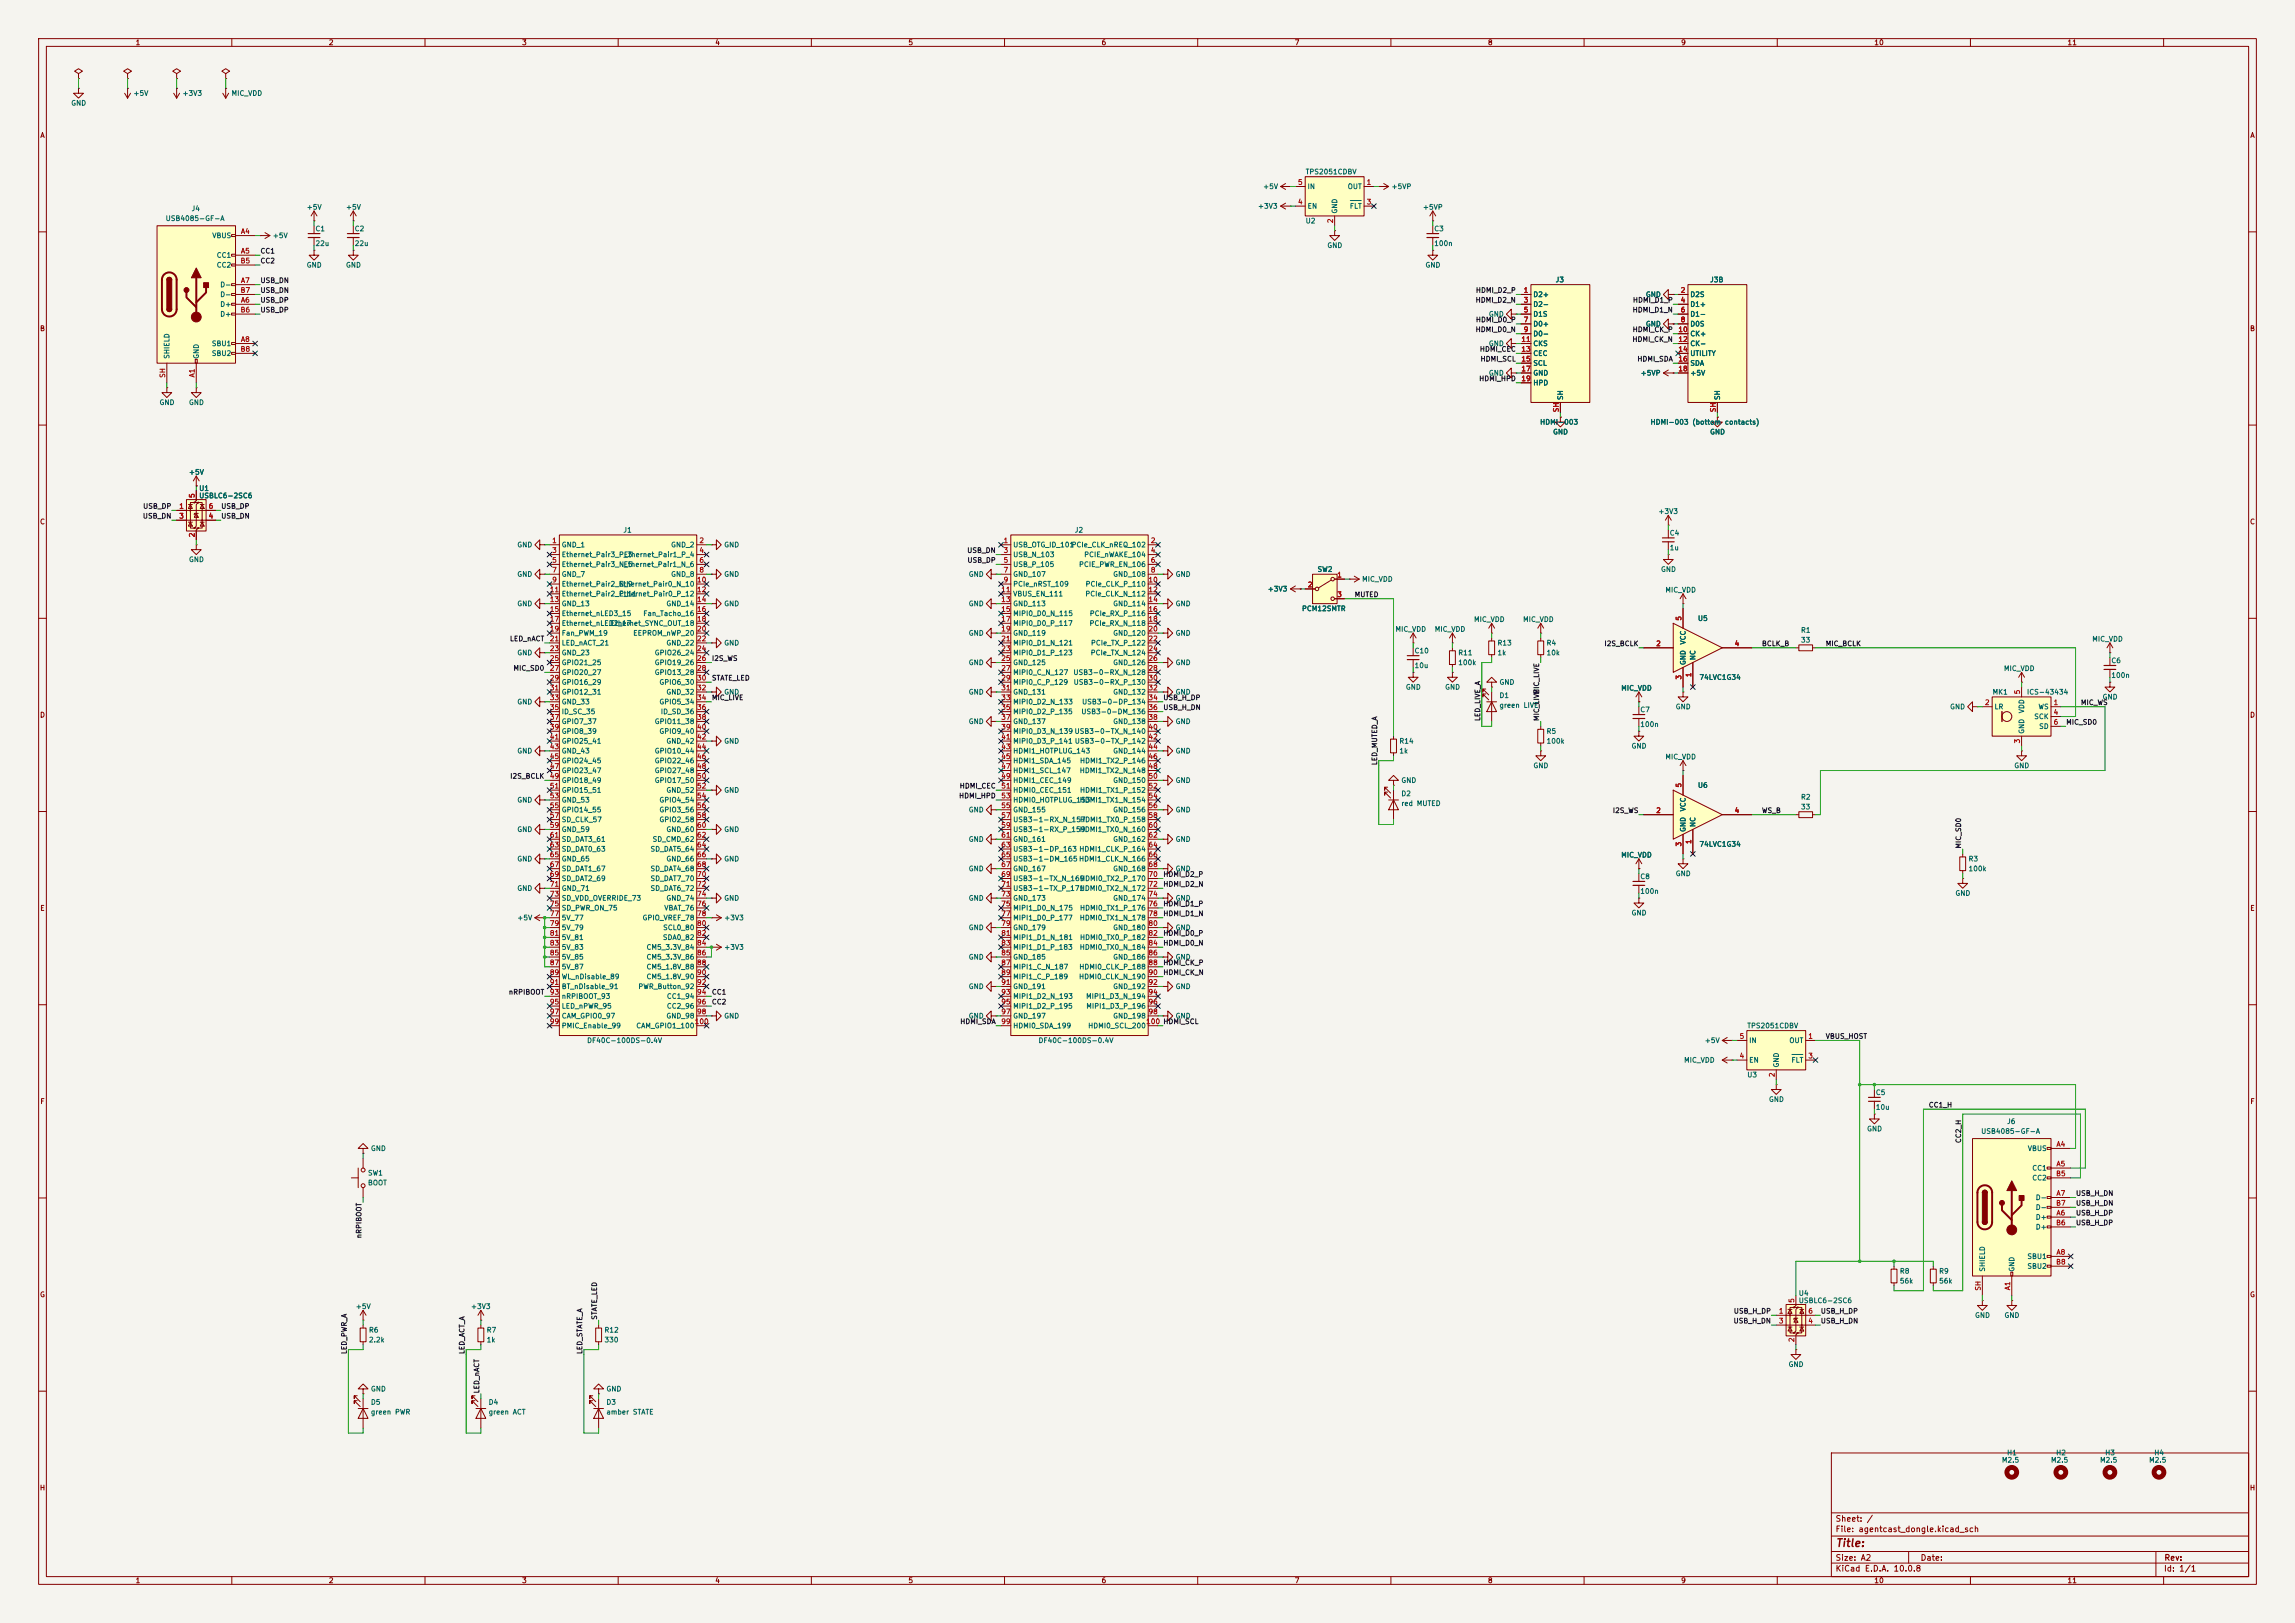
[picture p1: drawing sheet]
<svg xmlns="http://www.w3.org/2000/svg" width="594mm" height="420mm" viewBox="0 0 594 420" stroke-linecap="round" stroke-linejoin="round" font-family="sans-serif">
<defs><g id="words">
<text font-size="2" fill="#840000" x="475" y="400.8">Title:</text>
<g font-size="1.5" fill="#840000">
<text x="475" y="394.1">Sheet: /</text>
<text x="475" y="396.8">File: agentcast_dongle.kicad_sch</text>
<text x="475" y="407">KiCad E.D.A. 10.0.8</text>
<text x="475" y="404.2">Size: A2</text>
<text x="497" y="404.2">Date:</text>
<text x="560" y="407">Id: 1/1</text>
<text x="560.1" y="404.2">Rev:</text>
</g>
<g font-size="1.3" fill="#840000">
<text x="35" y="12">1</text>
<text x="85" y="12">2</text>
<text x="135" y="12">3</text>
<text x="185" y="12">4</text>
<text x="235" y="12">5</text>
<text x="285" y="12">6</text>
<text x="335" y="12">7</text>
<text x="385" y="12">8</text>
<text x="435" y="12">9</text>
<text x="485" y="12">10</text>
<text x="535" y="12">11</text>
<text x="10.3" y="36">A</text>
<text x="582.3" y="36">A</text>
<text x="10.2" y="86">B</text>
<text x="582.2" y="86">B</text>
<text x="10.2" y="136">C</text>
<text x="582.2" y="136">C</text>
<text x="10.2" y="186">D</text>
<text x="582.2" y="186">D</text>
<text x="10.3" y="236">E</text>
<text x="582.3" y="236">E</text>
<text x="10.3" y="286">F</text>
<text x="582.3" y="286">F</text>
<text x="10.2" y="336">G</text>
<text x="582.2" y="336">G</text>
<text x="10.2" y="386">H</text>
<text x="582.2" y="386">H</text>
<text x="35" y="410">1</text>
<text x="85" y="410">2</text>
<text x="135" y="410">3</text>
<text x="185" y="410">4</text>
<text x="235" y="410">5</text>
<text x="285" y="410">6</text>
<text x="335" y="410">7</text>
<text x="385" y="410">8</text>
<text x="435" y="410">9</text>
<text x="485" y="410">10</text>
<text x="535" y="410">11</text>
</g>
<g font-size="1.3" fill="#006464">
<text x="18.3" y="27.6">GND</text>
<text x="34.4" y="25.1">+5V</text>
<text x="47.1" y="25.1">+3V3</text>
<text x="59.8" y="25.1">MIC_VDD</text>
<text x="337.8" y="45.4">TPS2051CDBV</text>
<text x="326.8" y="49.2">+5V</text>
<text x="338.3" y="49.2">IN</text>
<text x="348.7" y="49.2">OUT</text>
<text x="360" y="49.2">+5VP</text>
<text x="42.7" y="57.5">USB4085-GF-A</text>
<text x="49.4" y="54.9">J4</text>
<text x="79.3" y="54.6">+5V</text>
<text x="89.4" y="54.6">+5V</text>
<text x="325.5" y="54.3">+3V3</text>
<text x="337.8" y="58.1">U2</text>
<text x="338.3" y="54.3">EN</text>
<text x="346.4" y="55.4" transform="rotate(-90 346.4 55.4)">GND</text>
<text x="349.2" y="54.3">FLT</text>
<text x="368.1" y="54.6">+5VP</text>
<text x="54.8" y="61.9">VBUS</text>
<text x="70.5" y="61.9">+5V</text>
<text x="81.5" y="60.1">C1</text>
<text x="81.5" y="64">22u</text>
<text x="91.7" y="60.1">C2</text>
<text x="91.7" y="64">22u</text>
<text x="343.4" y="64.5">GND</text>
<text x="371.1" y="60.1">C3</text>
<text x="371.1" y="64">100n</text>
<text x="56" y="67">CC1</text>
<text x="56" y="69.5">CC2</text>
<text x="79.3" y="69.5">GND</text>
<text x="89.4" y="69.5">GND</text>
<text x="368.8" y="69.5">GND</text>
<text x="56.9" y="74.6">D-</text>
<text x="56.9" y="77.2">D-</text>
<text x="396.7" y="77.2">D2+</text>
<text x="402.5" y="73.4">J3</text>
<text x="425.9" y="77.2">GND</text>
<text x="437.4" y="77.2">D2S</text>
<text x="442.5" y="73.4">J3B</text>
<text x="56.9" y="79.7">D+</text>
<text x="56.9" y="82.2">D+</text>
<text x="385.2" y="82.2">GND</text>
<text x="396.7" y="79.7">D2-</text>
<text x="396.7" y="82.2">D1S</text>
<text x="437.4" y="79.7">D1+</text>
<text x="437.4" y="82.2">D1-</text>
<text x="54.7" y="89.9">SBU1</text>
<text x="385.2" y="89.9">GND</text>
<text x="396.7" y="84.8">D0+</text>
<text x="396.7" y="87.3">D0-</text>
<text x="396.7" y="89.9">CKS</text>
<text x="425.9" y="84.8">GND</text>
<text x="437.4" y="84.8">D0S</text>
<text x="437.4" y="87.3">CK+</text>
<text x="437.4" y="89.9">CK-</text>
<text x="44.1" y="93" transform="rotate(-90 44.1 93)">SHIELD</text>
<text x="51.8" y="93" transform="rotate(-90 51.8 93)">GND</text>
<text x="54.7" y="92.4">SBU2</text>
<text x="396.7" y="92.4">CEC</text>
<text x="396.7" y="94.9">SCL</text>
<text x="437.4" y="92.4">UTILITY</text>
<text x="437.4" y="94.9">SDA</text>
<text x="385.2" y="97.5">GND</text>
<text x="396.7" y="97.5">GND</text>
<text x="396.7" y="100">HPD</text>
<text x="424.5" y="97.5">+5VP</text>
<text x="437.4" y="97.5">+5V</text>
<text x="41.2" y="105.1">GND</text>
<text x="48.8" y="105.1">GND</text>
<text x="404.8" y="103.7" transform="rotate(-90 404.8 103.7)">SH</text>
<text x="445.5" y="103.7" transform="rotate(-90 445.5 103.7)">SH</text>
<text x="398.5" y="110.2">HDMI-003</text>
<text x="401.8" y="112.7">GND</text>
<text x="427.1" y="110.2">HDMI-003 (bottom contacts)</text>
<text x="442.5" y="112.7">GND</text>
<text x="48.8" y="123.1">+5V</text>
<text x="51.4" y="127.3">U1</text>
<text x="51.4" y="129.2">USBLC6-2SC6</text>
<text x="429.1" y="133.3">+3V3</text>
<text x="133.8" y="141.9">GND</text>
<text x="145.3" y="141.9">GND_1</text>
<text x="161.2" y="138.1">J1</text>
<text x="173.6" y="141.9">GND_2</text>
<text x="187.3" y="141.9">GND</text>
<text x="262.1" y="141.9">USB_OTG_ID_101</text>
<text x="277.2" y="141.9">PCIe_CLK_nREQ_102</text>
<text x="278" y="138.1">J2</text>
<text x="432" y="138.9">C4</text>
<text x="432" y="142.7">1u</text>
<text x="48.8" y="145.7">GND</text>
<text x="133.8" y="149.6">GND</text>
<text x="145.3" y="144.5">Ethernet_Pair3_P_3</text>
<text x="145.3" y="147">Ethernet_Pair3_N_5</text>
<text x="145.3" y="149.6">GND_7</text>
<text x="161.3" y="147">Ethernet_Pair1_N_6</text>
<text x="161.3" y="144.5">Ethernet_Pair1_P_4</text>
<text x="173.6" y="149.6">GND_8</text>
<text x="187.3" y="149.6">GND</text>
<text x="250.6" y="149.6">GND</text>
<text x="262.1" y="144.5">USB_N_103</text>
<text x="262.1" y="147">USB_P_105</text>
<text x="262.1" y="149.6">GND_107</text>
<text x="279.1" y="147">PCIE_PWR_EN_106</text>
<text x="280.5" y="144.5">PCIE_nWAKE_104</text>
<text x="288" y="149.6">GND_108</text>
<text x="304.1" y="149.6">GND</text>
<text x="340.9" y="148.3">SW2</text>
<text x="429.8" y="148.3">GND</text>
<text x="145.3" y="152.1">Ethernet_Pair2_N_9</text>
<text x="145.3" y="154.6">Ethernet_Pair2_P_11</text>
<text x="160.1" y="152.1">Ethernet_Pair0_N_10</text>
<text x="160.1" y="154.6">Ethernet_Pair0_P_12</text>
<text x="262.1" y="152.1">PCIe_nRST_109</text>
<text x="262.1" y="154.6">VBUS_EN_111</text>
<text x="280.8" y="154.6">PCIe_CLK_N_112</text>
<text x="280.8" y="152.1">PCIe_CLK_P_110</text>
<text x="328" y="153.4">+3V3</text>
<text x="352.4" y="150.8">MIC_VDD</text>
<text x="430.9" y="153.6">MIC_VDD</text>
<text x="133.8" y="157.2">GND</text>
<text x="145.3" y="157.2">GND_13</text>
<text x="145.3" y="159.7">Ethernet_nLED3_15</text>
<text x="166.4" y="159.7">Fan_Tacho_16</text>
<text x="172.3" y="157.2">GND_14</text>
<text x="187.3" y="157.2">GND</text>
<text x="250.6" y="157.2">GND</text>
<text x="262.1" y="157.2">GND_113</text>
<text x="262.1" y="159.7">MIPI0_D0_N_115</text>
<text x="281.9" y="159.7">PCIe_RX_P_116</text>
<text x="288" y="157.2">GND_114</text>
<text x="304.1" y="157.2">GND</text>
<text x="336.9" y="158.4">PCM12SMTR</text>
<text x="381.4" y="161.2">MIC_VDD</text>
<text x="394.1" y="161.2">MIC_VDD</text>
<text x="439.3" y="161">U5</text>
<text x="145.3" y="162.3">Ethernet_nLED2_17</text>
<text x="145.3" y="164.8">Fan_PWM_19</text>
<text x="145.3" y="167.3">LED_nACT_21</text>
<text x="157.9" y="162.3">Ethernet_SYNC_OUT_18</text>
<text x="163.8" y="164.8">EEPROM_nWP_20</text>
<text x="172.3" y="167.3">GND_22</text>
<text x="187.3" y="167.3">GND</text>
<text x="250.6" y="164.8">GND</text>
<text x="262.1" y="162.3">MIPI0_D0_P_117</text>
<text x="262.1" y="164.8">GND_119</text>
<text x="262.1" y="167.3">MIPI0_D1_N_121</text>
<text x="281.9" y="162.3">PCIe_RX_N_118</text>
<text x="282.2" y="167.3">PCIe_TX_P_122</text>
<text x="288" y="164.8">GND_120</text>
<text x="304.1" y="164.8">GND</text>
<text x="361.1" y="163.8">MIC_VDD</text>
<text x="371.2" y="163.8">MIC_VDD</text>
<text x="387.5" y="167.3">R13</text>
<text x="400.2" y="167.3">R4</text>
<text x="436.6" y="166.9" transform="rotate(-90 436.6 166.9)">VCC</text>
<text x="466" y="164">R1</text>
<text x="466" y="166.6">33</text>
<text x="541.4" y="166.3">MIC_VDD</text>
<text x="133.8" y="169.9">GND</text>
<text x="145.3" y="169.9">GND_23</text>
<text x="145.3" y="172.4">GPIO21_25</text>
<text x="169.3" y="169.9">GPIO26_24</text>
<text x="169.3" y="172.4">GPIO19_26</text>
<text x="250.6" y="172.4">GND</text>
<text x="262.1" y="169.9">MIPI0_D1_P_123</text>
<text x="262.1" y="172.4">GND_125</text>
<text x="282.2" y="169.9">PCIe_TX_N_124</text>
<text x="288" y="172.4">GND_126</text>
<text x="304.1" y="172.4">GND</text>
<text x="366" y="169.4">C10</text>
<text x="366" y="173.2">10u</text>
<text x="377.3" y="169.9">R11</text>
<text x="377.3" y="172.4">100k</text>
<text x="387.5" y="169.9">1k</text>
<text x="400.2" y="169.9">10k</text>
<text x="436.6" y="172.2" transform="rotate(-90 436.6 172.2)">GND</text>
<text x="439.1" y="171" transform="rotate(-90 439.1 171)">NC</text>
<text x="518.5" y="173.9">MIC_VDD</text>
<text x="546.3" y="171.9">C6</text>
<text x="145.3" y="175">GPIO20_27</text>
<text x="145.3" y="177.5">GPIO16_29</text>
<text x="169.3" y="175">GPIO13_28</text>
<text x="170.5" y="177.5">GPIO6_30</text>
<text x="262.1" y="175">MIPI0_C_N_127</text>
<text x="262.1" y="177.5">MIPI0_C_P_129</text>
<text x="277.7" y="175">USB3-0-RX_N_128</text>
<text x="277.8" y="177.5">USB3-0-RX_P_130</text>
<text x="363.7" y="178.8">GND</text>
<text x="373.9" y="178.8">GND</text>
<text x="388" y="177.5">GND</text>
<text x="419.5" y="179">MIC_VDD</text>
<text x="439.7" y="176.2">74LVC1G34</text>
<text x="546.3" y="175.7">100n</text>
<text x="133.8" y="182.6">GND</text>
<text x="145.3" y="180">GPIO12_31</text>
<text x="145.3" y="182.6">GND_33</text>
<text x="145.3" y="185.1">ID_SC_35</text>
<text x="170.5" y="182.6">GPIO5_34</text>
<text x="170.9" y="185.1">ID_SD_36</text>
<text x="172.3" y="180">GND_32</text>
<text x="187.3" y="180">GND</text>
<text x="250.6" y="180">GND</text>
<text x="262.1" y="180">GND_131</text>
<text x="262.1" y="182.6">MIPI0_D2_N_133</text>
<text x="262.1" y="185.1">MIPI0_D2_P_135</text>
<text x="279.8" y="185.1">USB3-0-DM_136</text>
<text x="279.9" y="182.6">USB3-0-DP_134</text>
<text x="288" y="180">GND_132</text>
<text x="304.1" y="180">GND</text>
<text x="388" y="180.9">D1</text>
<text x="388" y="183.5">green LIVE</text>
<text x="424.4" y="184.6">C7</text>
<text x="433.6" y="183.8">GND</text>
<text x="504.6" y="183.8">GND</text>
<text x="515.6" y="180">MK1</text>
<text x="516.1" y="183.8">LR</text>
<text x="524.2" y="184.7" transform="rotate(-90 524.2 184.7)">VDD</text>
<text x="524.5" y="180">ICS-43434</text>
<text x="527.5" y="183.8">WS</text>
<text x="544.1" y="181.3">GND</text>
<text x="145.3" y="187.7">GPIO7_37</text>
<text x="145.3" y="190.2">GPIO8_39</text>
<text x="169.3" y="187.7">GPIO11_38</text>
<text x="170.5" y="190.2">GPIO9_40</text>
<text x="250.6" y="187.7">GND</text>
<text x="262.1" y="187.7">GND_137</text>
<text x="262.1" y="190.2">MIPI0_D3_N_139USB3-0-TX_N_140</text>
<text x="288" y="187.7">GND_138</text>
<text x="304.1" y="187.7">GND</text>
<text x="400.2" y="190.2">R5</text>
<text x="424.4" y="188.4">100n</text>
<text x="524.2" y="190" transform="rotate(-90 524.2 190)">GND</text>
<text x="526.4" y="186.4">SCK</text>
<text x="527.6" y="188.9">SD</text>
<text x="133.8" y="195.3">GND</text>
<text x="145.3" y="192.7">GPIO25_41</text>
<text x="145.3" y="195.3">GND_43</text>
<text x="145.3" y="197.8">GPIO24_45</text>
<text x="169.3" y="195.3">GPIO10_44</text>
<text x="169.3" y="197.8">GPIO22_46</text>
<text x="172.3" y="192.7">GND_42</text>
<text x="187.3" y="192.7">GND</text>
<text x="262.1" y="192.7">MIPI0_D3_P_141 USB3-0-TX_P_142</text>
<text x="262.1" y="195.3">HDMI1_HOTPLUG_143</text>
<text x="262.1" y="197.8">HDMI1_SDA_145</text>
<text x="279.4" y="197.8">HDMI1_TX2_P_146</text>
<text x="288" y="195.3">GND_144</text>
<text x="304.1" y="195.3">GND</text>
<text x="362.1" y="192.7">R14</text>
<text x="362.1" y="195.3">1k</text>
<text x="400.2" y="192.7">100k</text>
<text x="422.2" y="194">GND</text>
<text x="430.9" y="196.8">MIC_VDD</text>
<text x="145.3" y="200.4">GPIO23_47</text>
<text x="145.3" y="202.9">GPIO18_49</text>
<text x="169.3" y="200.4">GPIO27_48</text>
<text x="169.3" y="202.9">GPIO17_50</text>
<text x="262.1" y="200.4">HDMI1_SCL_147</text>
<text x="262.1" y="202.9">HDMI1_CEC_149</text>
<text x="279.3" y="200.4">HDMI1_TX2_N_148</text>
<text x="288" y="202.9">GND_150</text>
<text x="304.1" y="202.9">GND</text>
<text x="362.6" y="202.9">GND</text>
<text x="396.8" y="199.1">GND</text>
<text x="521.2" y="199.1">GND</text>
<text x="133.8" y="208">GND</text>
<text x="145.3" y="205.4">GPIO15_51</text>
<text x="145.3" y="208">GND_53</text>
<text x="170.5" y="208">GPIO4_54</text>
<text x="172.3" y="205.4">GND_52</text>
<text x="187.3" y="205.4">GND</text>
<text x="262.1" y="205.4">HDMI0_CEC_151</text>
<text x="262.1" y="208">HDMI0_HOTPLUG_153</text>
<text x="279.3" y="208">HDMI1_TX1_N_154</text>
<text x="279.4" y="205.4">HDMI1_TX1_P_152</text>
<text x="362.6" y="206.3">D2</text>
<text x="362.6" y="208.9">red MUTED</text>
<text x="439.3" y="204.2">U6</text>
<text x="466" y="207.2">R2</text>
<text x="466" y="209.8">33</text>
<text x="133.8" y="215.6">GND</text>
<text x="145.3" y="210.5">GPIO14_55</text>
<text x="145.3" y="213.1">SD_CLK_57</text>
<text x="145.3" y="215.6">GND_59</text>
<text x="170.5" y="210.5">GPIO3_56</text>
<text x="170.5" y="213.1">GPIO2_58</text>
<text x="172.3" y="215.6">GND_60</text>
<text x="187.3" y="215.6">GND</text>
<text x="250.6" y="210.5">GND</text>
<text x="262.1" y="210.5">GND_155</text>
<text x="262.1" y="213.1">USB3-1-RX_N_157</text>
<text x="262.1" y="215.6">USB3-1-RX_P_159</text>
<text x="279.3" y="215.6">HDMI1_TX0_N_160</text>
<text x="279.4" y="213.1">HDMI1_TX0_P_158</text>
<text x="288" y="210.5">GND_156</text>
<text x="304.1" y="210.5">GND</text>
<text x="436.6" y="215.4" transform="rotate(-90 436.6 215.4)">GND</text>
<text x="436.6" y="210.1" transform="rotate(-90 436.6 210.1)">VCC</text>
<text x="439.1" y="214.1" transform="rotate(-90 439.1 214.1)">NC</text>
<text x="145.3" y="218.1">SD_DAT3_61</text>
<text x="145.3" y="220.7">SD_DAT0_63</text>
<text x="168.2" y="220.7">SD_DAT5_64</text>
<text x="168.8" y="218.1">SD_CMD_62</text>
<text x="250.6" y="218.1">GND</text>
<text x="262.1" y="218.1">GND_161</text>
<text x="262.1" y="220.7">USB3-1-DP_163 HDMI1_CLK_P_164</text>
<text x="288" y="218.1">GND_162</text>
<text x="304.1" y="218.1">GND</text>
<text x="439.7" y="219.4">74LVC1G34</text>
<text x="133.8" y="223.2">GND</text>
<text x="145.3" y="223.2">GND_65</text>
<text x="145.3" y="225.8">SD_DAT1_67</text>
<text x="168.2" y="225.8">SD_DAT4_68</text>
<text x="172.3" y="223.2">GND_66</text>
<text x="187.3" y="223.2">GND</text>
<text x="250.6" y="225.8">GND</text>
<text x="262.1" y="223.2">USB3-1-DM_165HDMI1_CLK_N_166</text>
<text x="262.1" y="225.8">GND_167</text>
<text x="288" y="225.8">GND_168</text>
<text x="304.1" y="225.8">GND</text>
<text x="419.5" y="222.2">MIC_VDD</text>
<text x="424.4" y="227.8">C8</text>
<text x="433.6" y="227">GND</text>
<text x="509.4" y="223.2">R3</text>
<text x="509.4" y="225.8">100k</text>
<text x="133.8" y="230.8">GND</text>
<text x="145.3" y="228.3">SD_DAT2_69</text>
<text x="145.3" y="230.8">GND_71</text>
<text x="145.3" y="233.4">SD_VDD_OVERRIDE_73</text>
<text x="168.2" y="228.3">SD_DAT7_70</text>
<text x="168.2" y="230.8">SD_DAT6_72</text>
<text x="172.3" y="233.4">GND_74</text>
<text x="187.3" y="233.4">GND</text>
<text x="250.6" y="233.4">GND</text>
<text x="262.1" y="228.3">USB3-1-TX_N_169</text>
<text x="262.1" y="230.8">USB3-1-TX_P_171</text>
<text x="262.1" y="233.4">GND_173</text>
<text x="279.3" y="230.8">HDMI0_TX2_N_172</text>
<text x="279.4" y="228.3">HDMI0_TX2_P_170</text>
<text x="288" y="233.4">GND_174</text>
<text x="304.1" y="233.4">GND</text>
<text x="424.4" y="231.6">100n</text>
<text x="506" y="232.1">GND</text>
<text x="133.8" y="238.5">+5V</text>
<text x="145.3" y="235.9">SD_PWR_ON_75</text>
<text x="145.3" y="238.5">5V_77</text>
<text x="166.2" y="238.5">GPIO_VREF_78</text>
<text x="171.8" y="235.9">VBAT_76</text>
<text x="187.3" y="238.5">+3V3</text>
<text x="262.1" y="235.9">MIPI1_D0_N_175</text>
<text x="262.1" y="238.5">MIPI1_D0_P_177</text>
<text x="279.3" y="238.5">HDMI0_TX1_N_178</text>
<text x="279.4" y="235.9">HDMI0_TX1_P_176</text>
<text x="422.2" y="237.2">GND</text>
<text x="145.3" y="241">5V_79</text>
<text x="145.3" y="243.5">5V_81</text>
<text x="171.4" y="243.5">SDA0_82</text>
<text x="171.5" y="241">SCL0_80</text>
<text x="250.6" y="241">GND</text>
<text x="262.1" y="241">GND_179</text>
<text x="262.1" y="243.5">MIPI1_D1_N_181</text>
<text x="279.4" y="243.5">HDMI0_TX0_P_182</text>
<text x="288" y="241">GND_180</text>
<text x="304.1" y="241">GND</text>
<text x="145.3" y="246.1">5V_83</text>
<text x="145.3" y="248.6">5V_85</text>
<text x="145.3" y="251.2">5V_87</text>
<text x="167.2" y="246.1">CM5_3.3V_84</text>
<text x="167.2" y="248.6">CM5_3.3V_86</text>
<text x="167.2" y="251.2">CM5_1.8V_88</text>
<text x="187.3" y="246.1">+3V3</text>
<text x="250.6" y="248.6">GND</text>
<text x="262.1" y="246.1">MIPI1_D1_P_183</text>
<text x="262.1" y="248.6">GND_185</text>
<text x="262.1" y="251.2">MIPI1_C_N_187</text>
<text x="279.2" y="251.2">HDMI0_CLK_P_188</text>
<text x="279.3" y="246.1">HDMI0_TX0_N_184</text>
<text x="288" y="248.6">GND_186</text>
<text x="304.1" y="248.6">GND</text>
<text x="145.3" y="253.7">WL_nDisable_89</text>
<text x="145.3" y="256.2">BT_nDisable_91</text>
<text x="165.1" y="256.2">PWR_Button_92</text>
<text x="167.2" y="253.7">CM5_1.8V_90</text>
<text x="250.6" y="256.2">GND</text>
<text x="262.1" y="253.7">MIPI1_C_P_189</text>
<text x="262.1" y="256.2">GND_191</text>
<text x="279.1" y="253.7">HDMI0_CLK_N_190</text>
<text x="288" y="256.2">GND_192</text>
<text x="304.1" y="256.2">GND</text>
<text x="145.3" y="258.8">nRPIBOOT_93</text>
<text x="145.3" y="261.3">LED_nPWR_95</text>
<text x="145.3" y="263.9">CAM_GPIO0_97</text>
<text x="172.3" y="263.9">GND_98</text>
<text x="172.5" y="258.8">CC1_94</text>
<text x="172.5" y="261.3">CC2_96</text>
<text x="187.3" y="263.9">GND</text>
<text x="250.6" y="263.9">GND</text>
<text x="262.1" y="258.8">MIPI1_D2_N_193</text>
<text x="262.1" y="261.3">MIPI1_D2_P_195</text>
<text x="262.1" y="263.9">GND_197</text>
<text x="281" y="258.8">MIPI1_D3_N_194</text>
<text x="281" y="261.3">MIPI1_D3_P_196</text>
<text x="288" y="263.9">GND_198</text>
<text x="304.1" y="263.9">GND</text>
<text x="145.3" y="266.4">PMIC_Enable_99</text>
<text x="164.5" y="266.4">CAM_GPIO1_100</text>
<text x="262.1" y="266.4">HDMI0_SDA_199</text>
<text x="281.5" y="266.4">HDMI0_SCL_200</text>
<text x="452.1" y="266.4">TPS2051CDBV</text>
<text x="151.8" y="270.2">DF40C-100DS-0.4V</text>
<text x="268.7" y="270.2">DF40C-100DS-0.4V</text>
<text x="435.7" y="275.3">MIC_VDD</text>
<text x="441.1" y="270.2">+5V</text>
<text x="452.6" y="275.3">EN</text>
<text x="452.6" y="270.2">IN</text>
<text x="463" y="270.2">OUT</text>
<text x="463.5" y="275.3">FLT</text>
<text x="452.1" y="279.1">U3</text>
<text x="460.7" y="276.4" transform="rotate(-90 460.7 276.4)">GND</text>
<text x="457.7" y="285.4">GND</text>
<text x="485.4" y="283.7">C5</text>
<text x="485.4" y="287.5">10u</text>
<text x="483.1" y="293.1">GND</text>
<text x="512.6" y="293.7">USB4085-GF-A</text>
<text x="519.3" y="291.2">J6</text>
<text x="95.9" y="298.1">GND</text>
<text x="524.7" y="298.1">VBUS</text>
<text x="95.1" y="304.5">SW1</text>
<text x="525.9" y="303.2">CC1</text>
<text x="525.9" y="305.8">CC2</text>
<text x="95.1" y="307">BOOT</text>
<text x="526.8" y="310.8">D-</text>
<text x="526.8" y="315.9">D+</text>
<text x="526.8" y="313.4">D-</text>
<text x="526.8" y="318.5">D+</text>
<text x="491.6" y="329.9">R8</text>
<text x="501.8" y="329.9">R9</text>
<text x="514" y="329.2" transform="rotate(-90 514 329.2)">SHIELD</text>
<text x="521.7" y="329.2" transform="rotate(-90 521.7 329.2)">GND</text>
<text x="524.6" y="326.1">SBU1</text>
<text x="524.6" y="328.6">SBU2</text>
<text x="465.4" y="335.6">U4</text>
<text x="491.6" y="332.4">56k</text>
<text x="501.8" y="332.4">56k</text>
<text x="92" y="339">+5V</text>
<text x="121.8" y="339">+3V3</text>
<text x="465.4" y="337.5">USBLC6-2SC6</text>
<text x="511.1" y="341.3">GND</text>
<text x="518.7" y="341.3">GND</text>
<text x="95.4" y="345.1">R6</text>
<text x="95.4" y="347.7">2.2k</text>
<text x="125.8" y="345.1">R7</text>
<text x="125.8" y="347.7">1k</text>
<text x="156.3" y="345.1">R12</text>
<text x="156.3" y="347.7">330</text>
<text x="462.8" y="354">GND</text>
<text x="95.9" y="360.4">GND</text>
<text x="95.9" y="363.8">D5</text>
<text x="126.3" y="363.8">D4</text>
<text x="156.8" y="363.8">D3</text>
<text x="156.8" y="360.4">GND</text>
<text x="95.9" y="366.3">green PWR</text>
<text x="126.3" y="366.3">green ACT</text>
<text x="156.8" y="366.3">amber STATE</text>
<text x="519.3" y="376.9">H1</text>
<text x="532" y="376.9">H2</text>
<text x="544.7" y="376.9">H3</text>
<text x="557.4" y="376.9">H4</text>
<text x="518" y="378.8">M2.5</text>
<text x="530.7" y="378.8">M2.5</text>
<text x="543.4" y="378.8">M2.5</text>
<text x="556.1" y="378.8">M2.5</text>
</g>
<g font-size="1.3" fill="#a90000">
<text x="335.8" y="53.2">4</text>
<text x="335.8" y="48.1">5</text>
<text x="353.6" y="48.1">1</text>
<text x="353.6" y="53.2">3</text>
<text x="345.3" y="57.9" transform="rotate(-90 345.3 57.9)">2</text>
<text x="62.2" y="60.8">A4</text>
<text x="62.2" y="65.9">A5</text>
<text x="62.1" y="68.4">B5</text>
<text x="62.1" y="76.1">B7</text>
<text x="62.2" y="73.5">A7</text>
<text x="394.2" y="76.1">1</text>
<text x="434.9" y="76.1">2</text>
<text x="62.1" y="81.1">B6</text>
<text x="62.2" y="78.6">A6</text>
<text x="394.2" y="78.6">3</text>
<text x="394.2" y="81.1">5</text>
<text x="394.2" y="83.7">7</text>
<text x="434.9" y="78.6">4</text>
<text x="434.9" y="81.1">6</text>
<text x="434.9" y="83.7">8</text>
<text x="62.2" y="88.8">A8</text>
<text x="393.6" y="88.8">11</text>
<text x="394.2" y="86.2">9</text>
<text x="434.3" y="86.2">10</text>
<text x="434.3" y="88.8">12</text>
<text x="62.1" y="91.3">B8</text>
<text x="393.6" y="91.3">13</text>
<text x="393.6" y="93.8">15</text>
<text x="434.3" y="91.3">14</text>
<text x="434.3" y="93.8">16</text>
<text x="43" y="97.9" transform="rotate(-90 43 97.9)">SH</text>
<text x="50.7" y="97.8" transform="rotate(-90 50.7 97.8)">A1</text>
<text x="393.6" y="96.4">17</text>
<text x="393.6" y="98.9">19</text>
<text x="434.3" y="96.4">18</text>
<text x="403.7" y="106.8" transform="rotate(-90 403.7 106.8)">SH</text>
<text x="444.4" y="106.8" transform="rotate(-90 444.4 106.8)">SH</text>
<text x="46.3" y="131.9">1</text>
<text x="50.7" y="129" transform="rotate(-90 50.7 129)">5</text>
<text x="53.9" y="131.9">6</text>
<text x="46.3" y="134.5">3</text>
<text x="53.9" y="134.5">4</text>
<text x="50.7" y="139.2" transform="rotate(-90 50.7 139.2)">2</text>
<text x="142.8" y="140.8">1</text>
<text x="142.8" y="143.4">3</text>
<text x="180.9" y="140.8">2</text>
<text x="180.9" y="143.4">4</text>
<text x="259.6" y="140.8">1</text>
<text x="259.6" y="143.4">3</text>
<text x="297.7" y="140.8">2</text>
<text x="297.7" y="143.4">4</text>
<text x="142.8" y="145.9">5</text>
<text x="142.8" y="148.5">7</text>
<text x="180.9" y="145.9">6</text>
<text x="180.9" y="148.5">8</text>
<text x="259.6" y="145.9">5</text>
<text x="259.6" y="148.5">7</text>
<text x="297.7" y="145.9">6</text>
<text x="297.7" y="148.5">8</text>
<text x="346" y="149.7">1</text>
<text x="142.2" y="153.5">11</text>
<text x="142.8" y="151">9</text>
<text x="180.3" y="151">10</text>
<text x="180.3" y="153.5">12</text>
<text x="259" y="153.5">11</text>
<text x="259.6" y="151">9</text>
<text x="297.1" y="151">10</text>
<text x="297.1" y="153.5">12</text>
<text x="338.4" y="152.3">2</text>
<text x="346" y="154.8">3</text>
<text x="142.2" y="156.1">13</text>
<text x="142.2" y="158.6">15</text>
<text x="142.2" y="161.2">17</text>
<text x="180.3" y="156.1">14</text>
<text x="180.3" y="158.6">16</text>
<text x="180.3" y="161.2">18</text>
<text x="259" y="156.1">13</text>
<text x="259" y="158.6">15</text>
<text x="259" y="161.2">17</text>
<text x="297.1" y="156.1">14</text>
<text x="297.1" y="158.6">16</text>
<text x="297.1" y="161.2">18</text>
<text x="435.5" y="160.8" transform="rotate(-90 435.5 160.8)">5</text>
<text x="142.2" y="163.7">19</text>
<text x="142.2" y="166.2">21</text>
<text x="180.3" y="163.7">20</text>
<text x="180.3" y="166.2">22</text>
<text x="259" y="163.7">19</text>
<text x="259" y="166.2">21</text>
<text x="297.1" y="163.7">20</text>
<text x="297.1" y="166.2">22</text>
<text x="428.5" y="167.5">2</text>
<text x="448.8" y="167.5">4</text>
<text x="142.2" y="168.8">23</text>
<text x="142.2" y="171.3">25</text>
<text x="142.2" y="173.9">27</text>
<text x="180.3" y="168.8">24</text>
<text x="180.3" y="171.3">26</text>
<text x="180.3" y="173.9">28</text>
<text x="259" y="168.8">23</text>
<text x="259" y="171.3">25</text>
<text x="259" y="173.9">27</text>
<text x="297.1" y="168.8">24</text>
<text x="297.1" y="171.3">26</text>
<text x="297.1" y="173.9">28</text>
<text x="142.2" y="176.4">29</text>
<text x="142.2" y="178.9">31</text>
<text x="180.3" y="176.4">30</text>
<text x="180.3" y="178.9">32</text>
<text x="259" y="176.4">29</text>
<text x="259" y="178.9">31</text>
<text x="297.1" y="176.4">30</text>
<text x="297.1" y="178.9">32</text>
<text x="435.5" y="176" transform="rotate(-90 435.5 176)">3</text>
<text x="438" y="175.4" transform="rotate(-90 438 175.4)">1</text>
<text x="523.1" y="179.8" transform="rotate(-90 523.1 179.8)">5</text>
<text x="142.2" y="181.5">33</text>
<text x="142.2" y="184">35</text>
<text x="180.3" y="181.5">34</text>
<text x="180.3" y="184">36</text>
<text x="259" y="181.5">33</text>
<text x="259" y="184">35</text>
<text x="297.1" y="181.5">34</text>
<text x="297.1" y="184">36</text>
<text x="513.6" y="182.7">2</text>
<text x="531.4" y="182.7">1</text>
<text x="531.4" y="185.3">4</text>
<text x="142.2" y="186.6">37</text>
<text x="142.2" y="189.1">39</text>
<text x="142.2" y="191.6">41</text>
<text x="180.3" y="186.6">38</text>
<text x="180.3" y="189.1">40</text>
<text x="180.3" y="191.6">42</text>
<text x="259" y="186.6">37</text>
<text x="259" y="189.1">39</text>
<text x="259" y="191.6">41</text>
<text x="297.1" y="186.6">38</text>
<text x="297.1" y="189.1">40</text>
<text x="297.1" y="191.6">42</text>
<text x="531.4" y="187.8">6</text>
<text x="142.2" y="194.2">43</text>
<text x="142.2" y="196.7">45</text>
<text x="180.3" y="194.2">44</text>
<text x="180.3" y="196.7">46</text>
<text x="259" y="194.2">43</text>
<text x="259" y="196.7">45</text>
<text x="297.1" y="194.2">44</text>
<text x="297.1" y="196.7">46</text>
<text x="523.1" y="192.5" transform="rotate(-90 523.1 192.5)">3</text>
<text x="142.2" y="199.3">47</text>
<text x="142.2" y="201.8">49</text>
<text x="180.3" y="199.3">48</text>
<text x="180.3" y="201.8">50</text>
<text x="259" y="199.3">47</text>
<text x="259" y="201.8">49</text>
<text x="297.1" y="199.3">48</text>
<text x="297.1" y="201.8">50</text>
<text x="435.5" y="203.9" transform="rotate(-90 435.5 203.9)">5</text>
<text x="142.2" y="204.3">51</text>
<text x="142.2" y="206.9">53</text>
<text x="142.2" y="209.4">55</text>
<text x="180.3" y="204.3">52</text>
<text x="180.3" y="206.9">54</text>
<text x="180.3" y="209.4">56</text>
<text x="259" y="204.3">51</text>
<text x="259" y="206.9">53</text>
<text x="259" y="209.4">55</text>
<text x="297.1" y="204.3">52</text>
<text x="297.1" y="206.9">54</text>
<text x="297.1" y="209.4">56</text>
<text x="142.2" y="212">57</text>
<text x="142.2" y="214.5">59</text>
<text x="180.3" y="212">58</text>
<text x="180.3" y="214.5">60</text>
<text x="259" y="212">57</text>
<text x="259" y="214.5">59</text>
<text x="297.1" y="212">58</text>
<text x="297.1" y="214.5">60</text>
<text x="428.5" y="210.7">2</text>
<text x="448.8" y="210.7">4</text>
<text x="142.2" y="217">61</text>
<text x="142.2" y="219.6">63</text>
<text x="180.3" y="217">62</text>
<text x="180.3" y="219.6">64</text>
<text x="259" y="217">61</text>
<text x="259" y="219.6">63</text>
<text x="297.1" y="217">62</text>
<text x="297.1" y="219.6">64</text>
<text x="435.5" y="219.2" transform="rotate(-90 435.5 219.2)">3</text>
<text x="438" y="218.5" transform="rotate(-90 438 218.5)">1</text>
<text x="142.2" y="222.1">65</text>
<text x="142.2" y="224.7">67</text>
<text x="142.2" y="227.2">69</text>
<text x="180.3" y="222.1">66</text>
<text x="180.3" y="224.7">68</text>
<text x="180.3" y="227.2">70</text>
<text x="259" y="222.1">65</text>
<text x="259" y="224.7">67</text>
<text x="259" y="227.2">69</text>
<text x="297.1" y="222.1">66</text>
<text x="297.1" y="224.7">68</text>
<text x="297.1" y="227.2">70</text>
<text x="142.2" y="229.7">71</text>
<text x="142.2" y="232.3">73</text>
<text x="180.3" y="229.7">72</text>
<text x="180.3" y="232.3">74</text>
<text x="259" y="229.7">71</text>
<text x="259" y="232.3">73</text>
<text x="297.1" y="229.7">72</text>
<text x="297.1" y="232.3">74</text>
<text x="142.2" y="234.8">75</text>
<text x="142.2" y="237.4">77</text>
<text x="142.2" y="239.9">79</text>
<text x="180.3" y="234.8">76</text>
<text x="180.3" y="237.4">78</text>
<text x="180.3" y="239.9">80</text>
<text x="259" y="234.8">75</text>
<text x="259" y="237.4">77</text>
<text x="259" y="239.9">79</text>
<text x="297.1" y="234.8">76</text>
<text x="297.1" y="237.4">78</text>
<text x="297.1" y="239.9">80</text>
<text x="142.2" y="242.4">81</text>
<text x="142.2" y="245">83</text>
<text x="180.3" y="242.4">82</text>
<text x="180.3" y="245">84</text>
<text x="259" y="242.4">81</text>
<text x="259" y="245">83</text>
<text x="297.1" y="242.4">82</text>
<text x="297.1" y="245">84</text>
<text x="142.2" y="247.5">85</text>
<text x="142.2" y="250.1">87</text>
<text x="180.3" y="247.5">86</text>
<text x="180.3" y="250.1">88</text>
<text x="259" y="247.5">85</text>
<text x="259" y="250.1">87</text>
<text x="297.1" y="247.5">86</text>
<text x="297.1" y="250.1">88</text>
<text x="142.2" y="252.6">89</text>
<text x="142.2" y="255.1">91</text>
<text x="142.2" y="257.7">93</text>
<text x="180.3" y="252.6">90</text>
<text x="180.3" y="255.1">92</text>
<text x="180.3" y="257.7">94</text>
<text x="259" y="252.6">89</text>
<text x="259" y="255.1">91</text>
<text x="259" y="257.7">93</text>
<text x="297.1" y="252.6">90</text>
<text x="297.1" y="255.1">92</text>
<text x="297.1" y="257.7">94</text>
<text x="142.2" y="260.2">95</text>
<text x="142.2" y="262.8">97</text>
<text x="180.3" y="260.2">96</text>
<text x="180.3" y="262.8">98</text>
<text x="259" y="260.2">95</text>
<text x="259" y="262.8">97</text>
<text x="297.1" y="260.2">96</text>
<text x="297.1" y="262.8">98</text>
<text x="142.2" y="265.3">99</text>
<text x="179.7" y="265.3">100</text>
<text x="259" y="265.3">99</text>
<text x="296.5" y="265.3">100 HDMI_SCL</text>
<text x="450.1" y="269.1">5</text>
<text x="467.9" y="269.1">1</text>
<text x="450.1" y="274.2">4</text>
<text x="467.9" y="274.2">3</text>
<text x="459.6" y="278.9" transform="rotate(-90 459.6 278.9)">2</text>
<text x="532.1" y="297">A4</text>
<text x="532" y="304.7">B5</text>
<text x="532.1" y="302.1">A5</text>
<text x="532.1" y="309.7">A7</text>
<text x="532" y="317.4">B6</text>
<text x="532" y="312.3">B7</text>
<text x="532.1" y="314.8">A6</text>
<text x="532" y="327.5">B8</text>
<text x="532.1" y="325">A8</text>
<text x="512.9" y="334.1" transform="rotate(-90 512.9 334.1)">SH</text>
<text x="520.6" y="334" transform="rotate(-90 520.6 334)">A1</text>
<text x="460.3" y="340.2">1</text>
<text x="464.7" y="337.3" transform="rotate(-90 464.7 337.3)">5</text>
<text x="467.9" y="340.2">6</text>
<text x="460.3" y="342.8">3</text>
<text x="464.7" y="347.4" transform="rotate(-90 464.7 347.4)">2</text>
<text x="467.9" y="342.8">4</text>
</g>
<g font-size="1.3" fill="#0f0f0f">
<text x="67.3" y="65.9">CC1</text>
<text x="67.3" y="68.5">CC2</text>
<text x="67.3" y="73.5">USB_DN</text>
<text x="67.3" y="76.1">USB_DN</text>
<text x="381.9" y="76.1">HDMI_D2_P</text>
<text x="67.3" y="81.2">USB_DP</text>
<text x="67.3" y="78.6">USB_DP</text>
<text x="381.8" y="78.6">HDMI_D2_N</text>
<text x="381.9" y="83.7">HDMI_D0_P</text>
<text x="422.4" y="81.2">HDMI_D1_N</text>
<text x="422.5" y="78.6">HDMI_D1_P</text>
<text x="381.8" y="86.2">HDMI_D0_N</text>
<text x="422.4" y="88.8">HDMI_CK_N</text>
<text x="422.4" y="86.2">HDMI_CK_P</text>
<text x="382.9" y="91.3">HDMI_CEC</text>
<text x="383.1" y="93.9">HDMI_SCL</text>
<text x="423.7" y="93.9">HDMI_SDA</text>
<text x="382.7" y="98.9">HDMI_HPD</text>
<text x="36.9" y="132">USB_DP</text>
<text x="57.1" y="132">USB_DP</text>
<text x="36.8" y="134.5">USB_DN</text>
<text x="57.1" y="134.5">USB_DN</text>
<text x="250.2" y="143.4">USB_DN</text>
<text x="250.3" y="145.9">USB_DP</text>
<text x="350.5" y="154.8">MUTED</text>
<text x="131.9" y="166.2">LED_nACT</text>
<text x="415.1" y="167.5">I2S_BCLK</text>
<text x="455.9" y="167.5">BCLK_B</text>
<text x="472.4" y="167.5">MIC_BCLK</text>
<text x="132.8" y="173.9">MIC_SD0</text>
<text x="184.1" y="171.3">I2S_WS</text>
<text x="184.1" y="176.4">STATE_LED</text>
<text x="398.7" y="179.8" transform="rotate(-90 398.7 179.8)">MIC_LIVE</text>
<text x="184.1" y="181.5">MIC_LIVE</text>
<text x="301" y="184">USB_H_DN</text>
<text x="301" y="181.5">USB_H_DP</text>
<text x="538.5" y="182.8">MIC_WS</text>
<text x="383.4" y="186.7" transform="rotate(-90 383.4 186.7)">LED_LIVE_A</text>
<text x="398.7" y="186.7" transform="rotate(-90 398.7 186.7)">MIC_LIVE</text>
<text x="534.6" y="187.8">MIC_SD0</text>
<text x="131.9" y="201.8">I2S_BCLK</text>
<text x="356.7" y="198.1" transform="rotate(-90 356.7 198.1)">LED_MUTED_A</text>
<text x="248.1" y="206.9">HDMI_HPD</text>
<text x="248.3" y="204.3">HDMI_CEC</text>
<text x="417.3" y="210.7">I2S_WS</text>
<text x="455.9" y="210.7">WS_B</text>
<text x="507.9" y="219.7" transform="rotate(-90 507.9 219.7)">MIC_SD0</text>
<text x="301" y="227.2">HDMI_D2_P</text>
<text x="301" y="229.7">HDMI_D2_N</text>
<text x="301" y="237.4">HDMI_D1_N</text>
<text x="301" y="234.8">HDMI_D1_P</text>
<text x="301" y="242.4">HDMI_D0_P</text>
<text x="301" y="245">HDMI_D0_N</text>
<text x="301" y="250.1">HDMI_CK_P</text>
<text x="131.6" y="257.7">nRPIBOOT</text>
<text x="184.1" y="257.7">CC1</text>
<text x="301" y="252.6">HDMI_CK_N</text>
<text x="184.1" y="260.2">CC2</text>
<text x="248.4" y="265.3">HDMI_SDA</text>
<text x="472.4" y="269.1">VBUS_HOST</text>
<text x="499.1" y="286.9">CC1_H</text>
<text x="507.9" y="295.9" transform="rotate(-90 507.9 295.9)">CC2_H</text>
<text x="537.2" y="309.8">USB_H_DN</text>
<text x="537.2" y="317.4">USB_H_DP</text>
<text x="537.2" y="314.8">USB_H_DP</text>
<text x="537.2" y="312.3">USB_H_DN</text>
<text x="93.9" y="320.6" transform="rotate(-90 93.9 320.6)">nRPIBOOT</text>
<text x="154.8" y="341.7" transform="rotate(-90 154.8 341.7)">STATE_LED</text>
<text x="448.6" y="340.2">USB_H_DP</text>
<text x="471.1" y="340.2">USB_H_DP</text>
<text x="448.6" y="342.8">USB_H_DN</text>
<text x="471.1" y="342.8">USB_H_DN</text>
<text x="90" y="350.5" transform="rotate(-90 90 350.5)">LED_PWR_A</text>
<text x="120.5" y="350.5" transform="rotate(-90 120.5 350.5)">LED_ACT_A</text>
<text x="151" y="350.5" transform="rotate(-90 151 350.5)">LED_STATE_A</text>
<text x="124.3" y="360.7" transform="rotate(-90 124.3 360.7)">LED_nACT</text>
</g>
</g></defs>
<path d="M0 0h594v420h-594z" fill="#f5f4ef" stroke="#f5f4ef" stroke-width=".26"/>
<g fill="none" stroke="#840000" stroke-width=".26">
<path d="M10 10h574v400h-574zM12 12h570v396h-570zM60 10v2M110 10v2M160 10v2M210 10v2M260 10v2M310 10v2M360 10v2M410 10v2M460 10v2M510 10v2"/>
<path d="M560 10v2M10 60h2M582 60h2M10 110h2M582 110h2M10 160h2M375.9 174v1.3h1.3l-1.3 1.2-1.3-1.2h1.3M375.9 174h.1M464.8 167.6h.8M465.6 166.9h3.5v1.5h-3.5zM469.1 167.6h.8M546.1 176.5v1.3h1.3l-1.3 1.3-1.3-1.3h1.3"/>
<path d="M546.1 176.5h.1M546.1 168.9h.1M546.1 166.4v2.5M546.1 170.2v2M546.1 173.2v2.1M546.1 166.4l-.8 1.2M546.1 166.4l.8 1.2M582 160h2M10 210h2M359.2 203.7h-.8v.8v-.8l1.5 1.5M359.2 205h-.8v.7v-.7l1.5 1.5M359.4 207h2.5"/>
<path d="M360.7 201.9h1.2l-1.2-1.2-1.3 1.2h1.3v1.3M360.7 203.2h.1M360.7 207l1.2 2.6h-2.5zM360.7 204.5v7.6M582 210h2M10 260h2M582 260h2M10 310h2M582 310h2M10 360h2M474 376h108v32h-108zM582 360h2"/>
<path d="M474 397.5h108M474 391.5h108M60 408v2M110 408v2M160 408v2M210 408v2M260 408v2M310 408v2M360 408v2M410 408v2M460 408v2M474 404.5h108"/>
<path d="M474 401.5h108M494 401.5v3M510 408v2M558 401.5v6.5M560 408v2"/>
</g>
<path d="M544.6 172.2h3M544.6 173.2h3" fill="none" stroke="#840000" stroke-width=".3"/>
<path d="M515.6 180.3h15.3v10.2h-15.3z" fill="#ffffc2"/>
<g fill="none" stroke="#840000" stroke-width=".26">
<path d="M334 152.4l1.3 .8M334 152.4h2.5M335.3 151.6l-1.3 .8M336.5 152.4h.1M349.2 149.9h.1M349.2 149.9h2.6M350.5 149.1l1.3 .8M351.8 149.9l-1.3 .7M523.2 176.5h.1M523.2 174v2.5M523.2 177.8v2.5M523.2 174l-.7 1.3"/>
<path d="M523.2 174l.8 1.3M510.5 182.9v-1.3l-1.2 1.3 1.2 1.3v-1.3h1.3M511.8 182.9h.1M513.1 182.9h2.5M515.6 180.3h15.3v10.2h-15.3zM523.2 190.5v2.5M530.9 182.9h2.5M530.9 185.4h2.5M530.9 188h2.5M507.2 221.7h1.6v3.6h-1.6zM508 227.3v1.3h1.3l-1.3 1.3-1.3-1.3h1.3M508 227.3h.1"/>
<path d="M508 221v.7M508 225.3v.8"/>
<circle cx="519.4" cy="185.4" r="1.27"/>
</g>
<path d="M518.2 184.2v2.5" fill="none" stroke="#840000" stroke-width=".38"/>
<path d="M339.7 148.6h6.4v7.6h-6.4z" fill="#ffffc2"/>
<g fill="none" stroke="#840000" stroke-width=".26">
<path d="M256.5 148.6v-1.3l-1.2 1.3 1.2 1.3v-1.3h1.3M256.5 156.2v-1.3l-1.2 1.3 1.2 1.3v-1.3h1.3M257.8 148.6h.1M257.8 156.2h.1M337.8 152.4h2.6M339.7 148.6h6.4v7.6h-6.4zM344.6 150.1l-3.4 2M345.4 149.9h2.6M345.4 154.9h2.6M301 179.1h1.3v-1.3l1.2 1.3-1.2 1.2v-1.2M301 179.1h.1M301 171.5h1.3v-1.3l1.2 1.3-1.2 1.2v-1.2"/>
<path d="M301 171.5h.1M301 163.8h1.3v-1.2l1.2 1.2-1.2 1.3v-1.3M301 163.8h.1M365.8 174v1.3h1.2l-1.2 1.2-1.3-1.2h1.3M365.8 174h.1M375.9 166.4h.1M375.9 163.8l-.7 1.3M375.9 163.8l.8 1.3M375.9 163.8v2.6M385.3 165.9h1.5v3.5h-1.5zM386.1 163.8h.1M386.1 176.5h1.2l-1.2-1.2-1.3 1.2h1.3v1.3"/>
<path d="M386.1 177.8h.1M386.1 161.3l-.8 1.3M386.1 161.3l.7 1.3M386.1 161.3v2.5M386.1 165.1v.8M386.1 169.4v.8M398 165.9h1.5v3.5h-1.5zM398.8 163.8h.1M398.8 161.3v2.5M398.8 165.1v.8M398.8 169.4v.8M398.8 161.3l-.8 1.3"/>
<path d="M398.8 161.3l.7 1.3M301 186.7h1.3v-1.3l1.2 1.3-1.2 1.3v-1.3M301 186.7h.1M398 188.7h1.5v3.6h-1.5zM398.8 194.3v1.3h1.2l-1.2 1.3-1.3-1.3h1.3M398.8 194.3h.1M398.8 188v.7M398.8 192.3v.7M523.2 194.3v1.3h1.3l-1.3 1.3-1.2-1.3h1.2M523.2 194.3h.1M513.1 336.6v1.2h1.2l-1.2 1.3-1.3-1.3h1.3M513.1 336.6h.1"/>
<circle cx="340.9" cy="152.4" r=".46"/>
<circle cx="344.9" cy="149.9" r=".46"/>
<circle cx="344.9" cy="154.9" r=".46"/>
</g>
<path d="M261.6 138.4h35.6v129.6h-35.6z" fill="#ffffc2"/>
<g fill="none" stroke="#840000" stroke-width=".26">
<path d="M261.6 138.4h35.6v129.6h-35.6zM259.1 141h2.5M259.1 143.5h2.5M259.1 146.1h2.5M259.1 148.6h2.5M259.1 151.1h2.5M259.1 153.7h2.5M259.1 156.2h2.5M259.1 158.8h2.5M297.2 141h2.5M297.2 143.5h2.5M297.2 146.1h2.5"/>
<path d="M297.2 148.6h2.5M297.2 151.1h2.5M297.2 153.7h2.5M297.2 156.2h2.5M297.2 158.8h2.5M259.1 161.3h2.5M259.1 163.8h2.5M259.1 166.4h2.5M259.1 168.9h2.5M259.1 171.5h2.5M259.1 174h2.5M259.1 176.5h2.5"/>
<path d="M259.1 179.1h2.5M297.2 161.3h2.5M297.2 163.8h2.5M297.2 166.4h2.5M297.2 168.9h2.5M297.2 171.5h2.5M297.2 174h2.5M297.2 176.5h2.5M297.2 179.1h2.5M259.1 181.6h2.5M259.1 184.2h2.5M259.1 186.7h2.5"/>
<path d="M259.1 189.2h2.5M259.1 191.8h2.5M259.1 194.3h2.5M259.1 196.9h2.5M259.1 199.4h2.5M297.2 181.6h2.5M297.2 184.2h2.5M297.2 186.7h2.5M297.2 189.2h2.5M297.2 191.8h2.5M297.2 194.3h2.5M297.2 196.9h2.5"/>
<path d="M297.2 199.4h2.5M259.1 201.9h2.5M259.1 204.5h2.5M259.1 207h2.5M259.1 209.6h2.5M259.1 212.1h2.5M259.1 214.6h2.5M259.1 217.2h2.5M259.1 219.7h2.5M297.2 201.9h2.5M297.2 204.5h2.5M297.2 207h2.5"/>
<path d="M297.2 209.6h2.5M297.2 212.1h2.5M297.2 214.6h2.5M297.2 217.2h2.5M297.2 219.7h2.5M259.1 222.3h2.5M259.1 224.8h2.5M259.1 227.3h2.5M259.1 229.9h2.5M259.1 232.4h2.5M259.1 235h2.5M259.1 237.5h2.5"/>
<path d="M297.2 222.3h2.5M297.2 224.8h2.5M297.2 227.3h2.5M297.2 229.9h2.5M297.2 232.4h2.5M297.2 235h2.5M297.2 237.5h2.5M259.1 240h2.5M259.1 242.6h2.5M259.1 245.1h2.5M259.1 247.7h2.5M259.1 250.2h2.5"/>
<path d="M259.1 252.7h2.5M259.1 255.3h2.5M259.1 257.8h2.5M297.2 240h2.5M297.2 242.6h2.5M297.2 245.1h2.5M297.2 247.7h2.5M297.2 250.2h2.5M297.2 252.7h2.5M297.2 255.3h2.5M297.2 257.8h2.5M259.1 260.4h2.5"/>
<path d="M259.1 262.9h2.5M259.1 265.4h2.5M297.2 260.4h2.5M297.2 262.9h2.5M297.2 265.4h2.5"/>
</g>
<path d="M452.1 266.7h15.3v10.2h-15.3z" fill="#ffffc2"/>
<g fill="none" stroke="#840000" stroke-width=".26">
<path d="M445.8 269.2h2.5M445.8 274.3h2.5M445.8 269.2l1.2 .8M445.8 274.3l1.2 .8M447 268.5l-1.2 .7M447 273.6l-1.2 .7M448.3 269.2h.1M448.3 274.3h.1M449.6 269.2h2.5M449.6 274.3h2.5M452.1 266.7h15.3v10.2h-15.3zM459.7 276.9v2.5"/>
<path d="M467.4 269.2h2.5M467.4 274.3h2.5M459.7 280.7v1.2h1.3l-1.3 1.3-1.2-1.3h1.2M459.7 280.7h.1"/>
</g>
<path d="M463.8 272.9h2.8" fill="none" stroke="#006464" stroke-width=".26"/>
<path d="M462.3 337.6h5.1v8.1h-5.1z" fill="#ffffc2"/>
<g fill="#840000">
<circle cx="463.3" cy="340.4" r=".25"/>
<circle cx="464.3" cy="338.3" r=".25"/>
<circle cx="464.3" cy="344.9" r=".25"/>
<circle cx="465.3" cy="338.3" r=".25"/>
<circle cx="465.3" cy="344.9" r=".25"/>
<circle cx="466.3" cy="342.9" r=".25"/>
</g>
<g fill="none" stroke="#840000" stroke-width=".26">
<path d="M256.5 163.8v-1.2l-1.2 1.2 1.2 1.3v-1.3h1.3M257.8 163.8h.1M138.4 237.5h2.6M138.4 237.5l1.3 .8M139.7 229.9v-1.3l-1.3 1.3 1.3 1.2v-1.2h1.3M139.7 222.3v-1.3l-1.3 1.3 1.3 1.2v-1.2h1.3M139.7 236.7l-1.3 .8M141 229.9h.1M141 237.5h.1M141 222.3h.1M184.1 232.4h1.3v-1.3l1.3 1.3-1.3 1.3v-1.3M184.1 232.4h.1"/>
<path d="M184.1 237.5h.1M184.1 222.3h1.3v-1.3l1.3 1.3-1.3 1.2v-1.2M184.1 222.3h.1M184.1 237.5h2.6M185.4 236.7l1.3 .8M186.7 237.5l-1.3 .8M184.1 245.1h.1M184.1 245.1h2.6M185.4 244.3l1.3 .8M186.7 245.1l-1.3 .8M184.1 262.9h1.3v-1.3l1.3 1.3-1.3 1.3v-1.3M184.1 262.9h.1"/>
<path d="M485.1 288.3v1.3h1.3l-1.3 1.2-1.2-1.2h1.2M485.1 288.3h.1M485.1 281.9v2.1M485.1 285v2M462.3 337.6h5.1v8.1h-5.1zM462.8 338.8h1M463.3 338.8l.5 1.1h-1zM464.3 338.3h-1v6.6h1M464.8 335.3v2.5l-.5 .5h1l-.5 .5v5.6l-.5 .5h1l-.5 .5v2.6M465.3 338.3h1v6.6h-1M465.8 338.8h1.1M466.3 338.8l.6 1.1h-1.1z"/>
<path d="M489.5 328.4h1.5v3.6h-1.5zM490.2 327.7v.7M490.2 332v.7M499.6 328.4h1.5v3.6h-1.5zM500.4 327.7v.7M500.4 332v.7M520.7 336.6v1.2h1.3l-1.3 1.3-1.3-1.3h1.3M520.7 336.6h.1M459.7 340.4h10.2M459.7 342.9h10.2M462.8 343.4h1M463.3 343.4l.5 1h-1z"/>
<path d="M464.8 341.1l.5 1h-1zM464.8 349.3v1.2h1.3l-1.3 1.3-1.3-1.3h1.3M464.8 349.3h.1M465.3 341.1h-1v.4M465.8 343.4h1.1M466.3 343.4l.6 1h-1.1z"/>
</g>
<path d="M483.6 284h3.1M483.6 285h3.1" fill="none" stroke="#840000" stroke-width=".3"/>
<g fill="none" stroke="#840000" stroke-width="1.3">
<circle cx="520.7" cy="381" r="1.27"/>
<circle cx="533.4" cy="381" r="1.27"/>
<circle cx="546.1" cy="381" r="1.27"/>
<circle cx="558.8" cy="381" r="1.27"/>
</g>
<path d="M510.5 294.6h20.4v35.6h-20.4z" fill="#ffffc2"/>
<g fill="none" stroke="#840000" stroke-width=".26">
<path d="M444.5 108v1.2h1.3l-1.3 1.3-1.3-1.3h1.3M444.5 108h.1M431.8 143.5v1.3h1.3l-1.3 1.3-1.3-1.3h1.3M431.8 143.5h.1M365.8 166.4h.1M365.8 163.8l-.8 1.3M365.8 163.8l.7 1.3M365.8 163.8v2.6M365.8 167.6v2.1M365.8 170.7v2M301 194.3h1.3v-1.3l1.2 1.3-1.2 1.3v-1.3M301 194.3h.1"/>
<path d="M301 201.9h1.3v-1.2l1.2 1.2-1.2 1.3v-1.3M301 201.9h.1M301 217.2h1.3v-1.3l1.2 1.3-1.2 1.2v-1.2M301 217.2h.1M464.8 210.8h.8M465.6 210.1h3.5v1.5h-3.5zM469.1 210.8h.8M510.5 294.6h20.4v35.6h-20.4zM529.8 296.9h1.1v.5h-1.1zM530.9 297.2h5M513.1 308.6l.2-.4 .4-.2 .5 .2 .1 .4M513.1 316.2l.2 .5 .4 .2 .5-.2 .1-.5"/>
<path d="M529.8 302h1.1v.5h-1.1zM529.8 304.5h1.1v.6h-1.1zM529.8 309.6h1.1v.5h-1.1zM529.8 312.2h1.1v.5h-1.1zM529.8 314.7h1.1v.5h-1.1zM529.8 317.2h1.1v.6h-1.1zM530.9 302.3h5M530.9 315h5M530.9 309.9h5M530.9 304.8h5M530.9 317.5h5M530.9 312.4h5"/>
<path d="M513.1 330.2v5.1M520.4 329.2h.6v1h-.6zM520.7 330.2v5.1M529.8 324.9h1.1v.5h-1.1zM529.8 327.4h1.1v.5h-1.1zM530.9 325.1h5M530.9 327.7h5"/>
</g>
<path d="M512.4 307.3a1.91 1.91 0 0 1 2-.4 1.91 1.91 0 0 1 1.2 1.7v7.6a1.91 1.91 0 0 1-1.9 1.9 1.91 1.91 0 0 1-1.9-1.9v-7.7zM518.2 311.9v1.3l2.5 2.5M520.7 308.1v10.2M523.2 310.6v1.3l-2.5 2.6" fill="none" stroke="#840000" stroke-width=".51"/>
<g fill="#840000" stroke="#840000" stroke-width=".26">
<path d="M513.1 308.6h1.2v7.6h-1.2z"/>
<path d="M513.3 308.2l.7-.2 .3 .6h-1.2z"/>
<path d="M513.1 316.2h1.2l-.1 .5-.5 .2-.4-.2z"/>
<path d="M520.7 305.6l1.3 2.5h-2.6z"/>
<path d="M522.6 309.4h1.3v1.2h-1.3z"/>
<circle cx="518.2" cy="311.3" r=".63"/>
<circle cx="520.7" cy="318.3" r="1.27"/>
</g>
<path d="M364.2 169.7h3.1M364.2 170.7h3.1" fill="none" stroke="#840000" stroke-width=".3"/>
<path d="M436.9 73.7h15.2v30.4h-15.2z" fill="#ffffc2"/>
<path d="M434.3 76.2h2.6M434.3 78.7h2.6M436.9 73.7h15.2v30.4h-15.2zM434.3 81.3h2.6M434.3 83.8h2.6M434.3 86.4h2.6M434.3 88.9h2.6M434.3 91.4h2.6M434.3 94h2.6M434.3 96.5h2.6M444.5 104.1v2.6" fill="none" stroke="#840000" stroke-width=".26"/>
<path d="M433.1 161.3l12.7 6.3-12.7 6.4z" fill="#ffffc2"/>
<g fill="none" stroke="#840000" stroke-width=".26">
<path d="M431.8 135.9h.1M431.8 133.4v2.5M431.8 137.2v2M431.8 133.4l-.8 1.2M431.8 133.4l.8 1.2M431.8 140.2v2M435.6 156.2h.1M435.6 153.7v2.5M435.6 157.5v5.1M435.6 153.7l-.8 1.2M435.6 153.7l.8 1.2M424.2 179.1v2.5"/>
<path d="M424.2 179.1l-.8 1.2M424.2 179.1l.7 1.2M425.4 167.6h7.7M433.1 161.3l12.7 6.3-12.7 6.4zM435.6 179.1v1.2h1.3l-1.3 1.3-1.3-1.3h1.3M435.6 179.1h.1M435.6 172.7v5.1M438.1 171.5v6.3M445.8 167.6h7.6M424.2 189.2v1.3h1.2l-1.2 1.3-1.3-1.3h1.3M424.2 189.2h.1M424.2 181.6h.1"/>
<path d="M424.2 182.9v2M424.2 185.9v2.1M435.6 199.4h.1M435.6 196.9v2.5M435.6 196.9l-.8 1.2M435.6 196.9l.8 1.2M301 209.6h1.3v-1.3l1.2 1.3-1.2 1.2v-1.2M301 209.6h.1M424.2 232.4v1.3h1.2l-1.2 1.3-1.3-1.3h1.3M424.2 232.4h.1M424.2 224.8h.1M424.2 222.3v2.5"/>
<path d="M424.2 226.1v2M424.2 229.1v2M424.2 222.3l-.8 1.2M424.2 222.3l.7 1.2"/>
</g>
<path d="M430.3 139.2h3M430.3 140.2h3M422.7 184.9h3M422.7 185.9h3M422.7 228.1h3M422.7 229.1h3" fill="none" stroke="#840000" stroke-width=".3"/>
<path d="M433.1 204.5l12.7 6.3-12.7 6.4z" fill="#ffffc2"/>
<g fill="none" stroke="#840000" stroke-width=".26">
<path d="M331.5 53.3l1.2 .8M331.5 53.3h2.5M332.7 52.6l-1.2 .7M334 53.3h.1M345.4 59.7v1.3h1.3l-1.3 1.2-1.2-1.2h1.2M345.4 59.7h.1M356.9 48.3h.1M356.9 48.3h2.5M358.1 47.5l1.3 .8M359.4 48.3l-1.3 .7M370.8 57.2h.1M370.8 54.6l-.7 1.3"/>
<path d="M370.8 54.6l.8 1.3M370.8 54.6v2.6M370.8 58.4v2.1M370.8 64.8v1.2h1.3l-1.3 1.3-1.2-1.3h1.2M370.8 64.8h.1M370.8 61.5v2M425.4 210.8h7.7M433.1 204.5l12.7 6.3-12.7 6.4zM435.6 200.7v5M435.6 215.9v5.1M438.1 214.6v6.4M445.8 210.8h7.6"/>
<path d="M435.6 222.3v1.2h1.3l-1.3 1.3-1.3-1.3h1.3M435.6 222.3h.1"/>
</g>
<path d="M369.3 60.5h3.1M369.3 61.5h3.1" fill="none" stroke="#840000" stroke-width=".3"/>
<path d="M337.8 45.7h15.3v10.2h-15.3z" fill="#ffffc2"/>
<g fill="none" stroke="#840000" stroke-width=".26">
<path d="M331.5 48.3h2.5M331.5 48.3l1.2 .7M332.7 47.5l-1.2 .8M334 48.3h.1M335.3 48.3h2.5M335.3 53.3h2.5M337.8 45.7h15.3v10.2h-15.3zM345.4 55.9v2.5M353.1 48.3h2.5M353.1 53.3h2.5M391.2 81.3v-1.3l-1.3 1.3 1.3 1.3v-1.3h1.2M391.2 96.5v-1.2l-1.3 1.2 1.3 1.3v-1.3h1.2"/>
<path d="M391.2 88.9v-1.3l-1.3 1.3 1.3 1.3v-1.3h1.2M392.4 81.3h.1M392.4 96.5h.1M392.4 88.9h.1M301 156.2h1.3v-1.3l1.2 1.3-1.2 1.3v-1.3M301 156.2h.1M301 148.6h1.3v-1.3l1.2 1.3-1.2 1.3v-1.3M301 148.6h.1M256.5 171.5v-1.3l-1.2 1.3 1.2 1.2v-1.2h1.3M256.5 179.1v-1.3l-1.2 1.3 1.2 1.2v-1.2h1.3M257.8 171.5h.1M257.8 179.1h.1"/>
<path d="M375.2 168.4h1.5v3.6h-1.5zM375.9 167.6v.8M375.9 172v.7M384.6 178.3h-.8v.8v-.8l1.5 1.5M384.6 179.6h-.8v.7v-.7l1.5 1.5M386.1 179.1v7.6M256.5 186.7v-1.3l-1.2 1.3 1.2 1.3v-1.3h1.3M257.8 186.7h.1M359.9 191.3h1.5v3.5h-1.5zM360.7 190.5v.8M360.7 194.8v.8M384.8 181.6h2.5"/>
<path d="M386.1 181.6l1.2 2.6h-2.5z"/>
</g>
<path d="M349.5 51.9h2.8" fill="none" stroke="#006464" stroke-width=".26"/>
<path d="M396.2 73.7h15.3v30.4h-15.3z" fill="#ffffc2"/>
<g fill="none" stroke="#840000" stroke-width=".26">
<path d="M393.7 76.2h2.5M393.7 78.7h2.5M396.2 73.7h15.3v30.4h-15.3zM431.8 76.2v-1.3l-1.3 1.3 1.3 1.3v-1.3h1.3M433.1 76.2h.1M393.7 81.3h2.5M393.7 83.8h2.5M393.7 86.4h2.5M393.7 88.9h2.5M393.7 91.4h2.5M393.7 94h2.5M393.7 96.5h2.5"/>
<path d="M393.7 99.1h2.5M430.5 96.5h2.6M430.5 96.5l1.3 .8M431.8 83.8v-1.2l-1.3 1.2 1.3 1.3v-1.3h1.3M431.8 95.8l-1.3 .7M433.1 83.8h.1M433.1 96.5h.1M403.9 108v1.2h1.2l-1.2 1.3-1.3-1.3h1.3M403.9 108h.1M403.9 104.1v2.6M184.1 166.4h1.3v-1.3l1.3 1.3-1.3 1.2v-1.2M184.1 166.4h.1"/>
<path d="M256.5 209.6v-1.3l-1.2 1.3 1.2 1.2v-1.2h1.3M256.5 217.2v-1.3l-1.2 1.3 1.2 1.2v-1.2h1.3M257.8 209.6h.1M257.8 217.2h.1M256.5 224.8v-1.3l-1.2 1.3 1.2 1.3v-1.3h1.3M256.5 232.4v-1.3l-1.2 1.3 1.2 1.3v-1.3h1.3M257.8 224.8h.1M257.8 232.4h.1M301 232.4h1.3v-1.3l1.2 1.3-1.2 1.3v-1.3M301 232.4h.1M301 224.8h1.3v-1.3l1.2 1.3-1.2 1.3v-1.3M301 224.8h.1"/>
<path d="M256.5 240v-1.2l-1.2 1.2 1.2 1.3v-1.3h1.3M256.5 255.3v-1.3l-1.2 1.3 1.2 1.2v-1.2h1.3M256.5 247.7v-1.3l-1.2 1.3 1.2 1.2v-1.2h1.3M257.8 240h.1M257.8 255.3h.1M257.8 247.7h.1M301 255.3h1.3v-1.3l1.2 1.3-1.2 1.2v-1.2M301 255.3h.1M301 247.7h1.3v-1.3l1.2 1.3-1.2 1.2v-1.2M301 247.7h.1M301 240h1.3v-1.2l1.2 1.2-1.2 1.3v-1.3M301 240h.1"/>
<path d="M256.5 262.9v-1.3l-1.2 1.3 1.2 1.3v-1.3h1.3M257.8 262.9h.1M301 262.9h1.3v-1.3l1.2 1.3-1.2 1.3v-1.3M301 262.9h.1"/>
</g>
<path d="M48.3 129.3h5v8.1h-5z" fill="#ffffc2"/>
<g fill="#840000">
<circle cx="49.3" cy="132.1" r=".25"/>
<circle cx="50.3" cy="130" r=".25"/>
<circle cx="50.3" cy="136.7" r=".25"/>
<circle cx="51.3" cy="130" r=".25"/>
<circle cx="51.3" cy="136.7" r=".25"/>
<circle cx="52.3" cy="134.6" r=".25"/>
</g>
<g fill="none" stroke="#840000" stroke-width=".26">
<path d="M20.3 22.9v1.2h1.3l-1.3 1.3-1.3-1.3h1.3M20.3 22.9h.1M91.4 57.2h.1M91.4 54.6v2.6M91.4 58.4v2.1M91.4 54.6l-.7 1.3M91.4 54.6l.8 1.3M67.3 61h.1M67.3 61h2.5M68.6 60.2l1.2 .8M69.8 61l-1.2 .7M91.4 61.5v2"/>
<path d="M43.2 100.3v1.3h1.2l-1.2 1.3-1.3-1.3h1.3M43.2 100.3h.1M45.7 132.1h10.2M45.7 134.6h10.2M48.3 129.3h5v8.1h-5zM48.8 135.1h1M48.8 130.6h1M49.3 130.6l.5 1h-1zM49.3 135.1l.5 1h-1zM50.3 130h-1v6.7h1M50.8 127v2.5l-.5 .5h1l-.5 .6v5.5l-.5 .6h1l-.5 .5v2.5M50.8 132.8l.5 1.1h-1z"/>
<path d="M51.3 132.8h-1v.4M51.3 130h1v6.7h-1M51.8 135.1h1M51.8 130.6h1M52.3 130.6l.5 1h-1zM52.3 135.1l.5 1h-1zM139.7 181.6v-1.3l-1.3 1.3 1.3 1.3v-1.3h1.3M139.7 194.3v-1.3l-1.3 1.3 1.3 1.3v-1.3h1.3M141 181.6h.1M141 194.3h.1M124.5 339.1l-.8 1.3M124.5 339.1l.7 1.3"/>
<path d="M124.5 339.1v2.5M93.2 343.7h1.5v3.5h-1.5zM94 359.4h1.2l-1.2-1.3-1.3 1.3h1.3v1.3M94 342.9v.8M94 347.2v.8M123.7 343.7h1.5v3.5h-1.5zM124.5 341.6h.1M124.5 342.9v.8M124.5 347.2v.8M94 360.7h.1"/>
</g>
<path d="M89.9 60.5h3.1M89.9 61.5h3.1" fill="none" stroke="#840000" stroke-width=".3"/>
<path d="M40.6 58.4h20.4v35.6h-20.4z" fill="#ffffc2"/>
<g fill="none" stroke="#840000" stroke-width=".26">
<path d="M20.3 19.1l1-.7-1-.6-1 .6 1 .7v1.2M33 19.1l1-.7-1-.6-1 .6 1 .7v1.2M45.7 19.1l1-.7-1-.6-1 .6 1 .7v1.2M58.4 19.1l1-.7-1-.6-1 .6 1 .7v1.2M20.3 20.3h.1M32.3 24.1l.7 1.3M33 20.3h.1M33 22.9h.1M33 22.9v2.5M33.8 24.1l-.8 1.3M45 24.1l.7 1.3M45.7 20.3h.1"/>
<path d="M45.7 22.9h.1M45.7 22.9v2.5M46.5 24.1l-.8 1.3M57.7 24.1l.7 1.3M58.4 22.9h.1M58.4 20.3h.1M58.4 22.9v2.5M59.2 24.1l-.8 1.3M40.6 58.4h20.4v35.6h-20.4zM81.3 57.2h.1M81.3 54.6l-.8 1.3M81.3 54.6l.7 1.3"/>
<path d="M81.3 54.6v2.6M81.3 58.4v2.1M43.2 72.4l.2-.5 .4-.1 .5 .1 .1 .5M59.9 60.7h1.1v.5h-1.1zM59.9 65.8h1.1v.5h-1.1zM59.9 68.3h1.1v.5h-1.1zM59.9 73.4h1.1v.5h-1.1zM59.9 75.9h1.1v.6h-1.1zM59.9 78.5h1.1v.5h-1.1zM61 61h5M61 66h5M61 78.7h5"/>
<path d="M61 73.7h5M61 68.6h5M61 76.2h5M81.3 64.8v1.2h1.2l-1.2 1.3-1.3-1.3h1.3M81.3 64.8h.1M81.3 61.5v2M91.4 64.8v1.2h1.3l-1.3 1.3-1.2-1.3h1.2M91.4 64.8h.1M43.2 80l.2 .5 .4 .1 .5-.1 .1-.5M43.2 94v5.1M50.5 93h.6v1h-.6zM50.8 94v5.1"/>
<path d="M59.9 81h1.1v.5h-1.1zM59.9 88.6h1.1v.6h-1.1zM59.9 91.2h1.1v.5h-1.1zM61 88.9h5M61 81.3h5M61 91.4h5M50.8 100.3v1.3h1.3l-1.3 1.3-1.3-1.3h1.3M50.8 100.3h.1M50.8 125.7h.1M50.8 123.2v2.5M50.8 123.2l-.8 1.3M50.8 123.2l.8 1.3"/>
<path d="M50.8 141v1.2h1.3l-1.3 1.3-1.3-1.3h1.3M50.8 141h.1M139.7 156.2v-1.3l-1.3 1.3 1.3 1.3v-1.3h1.3M139.7 141v-1.3l-1.3 1.3 1.3 1.2v-1.2h1.3M139.7 148.6v-1.3l-1.3 1.3 1.3 1.3v-1.3h1.3M141 156.2h.1M141 141h.1M141 148.6h.1M184.1 156.2h1.3v-1.3l1.3 1.3-1.3 1.3v-1.3M184.1 156.2h.1M184.1 141h1.3v-1.3l1.3 1.3-1.3 1.2v-1.2M184.1 141h.1"/>
<path d="M184.1 148.6h1.3v-1.3l1.3 1.3-1.3 1.3v-1.3M184.1 148.6h.1M139.7 168.9v-1.3l-1.3 1.3 1.3 1.3v-1.3h1.3M141 168.9h.1M184.1 179.1h1.3v-1.3l1.3 1.3-1.3 1.2v-1.2M184.1 179.1h.1M184.1 191.8h1.3v-1.3l1.3 1.3-1.3 1.2v-1.2M184.1 191.8h.1M139.7 214.6v-1.2l-1.3 1.2 1.3 1.3v-1.3h1.3M139.7 207v-1.3l-1.3 1.3 1.3 1.3v-1.3h1.3M141 214.6h.1M141 207h.1"/>
<path d="M184.1 214.6h1.3v-1.2l1.3 1.2-1.3 1.3v-1.3M184.1 214.6h.1M184.1 204.5h1.3v-1.3l1.3 1.3-1.3 1.2v-1.2M184.1 204.5h.1M94 297.2h1.2l-1.2-1.3-1.3 1.3h1.3v1.3M94 298.5h.1M94 299.7v2.6M90.9 304.8h1.8M92.7 302.3v5M94 307.3v2.6M94 339.1l-.8 1.3M94 339.1l.7 1.3"/>
<path d="M94 339.1v2.5M94 341.6h.1M154.2 343.7h1.5v3.5h-1.5zM154.9 359.4h1.3l-1.3-1.3-1.2 1.3h1.2v1.3M154.9 342.9v.8M154.9 347.2v.8M92.5 361.2h-.8v.8v-.8l1.5 1.5M92.5 362.5h-.8v.7v-.7l1.5 1.5M92.7 364.5h2.5M94 364.5l1.2 2.5h-2.5zM94 362v7.6M122.9 361.2h-.7v.8v-.8l1.5 1.5"/>
<path d="M122.9 362.5h-.7v.7v-.7l1.5 1.5M123.2 364.5h2.5M124.5 364.5l1.2 2.5h-2.5zM124.5 362v7.6M153.4 361.2h-.7v.8v-.8l1.5 1.5M153.4 362.5h-.7v.7v-.7l1.5 1.5M153.7 364.5h2.5M154.9 364.5l1.3 2.5h-2.5zM154.9 360.7h.1M154.9 362v7.6"/>
<circle cx="94" cy="306.8" r=".51"/>
<circle cx="94" cy="302.8" r=".51"/>
</g>
<path d="M42.5 71.1a1.9 1.9 0 0 1 2-.5 1.9 1.9 0 0 1 1.2 1.8v7.6a1.91 1.91 0 0 1-1.9 1.9 1.91 1.91 0 0 1-1.9-1.9v-7.8zM48.3 75.7v1.3l2.5 2.5M50.8 71.9v10.1M53.3 74.4v1.3l-2.5 2.5" fill="none" stroke="#840000" stroke-width=".51"/>
<g fill="#840000" stroke="#840000" stroke-width=".26">
<path d="M43.2 72.4h1.2v7.6h-1.2z"/>
<path d="M43.4 71.9l.7-.1 .3 .6h-1.2z"/>
<path d="M43.2 80h1.2l-.1 .5-.5 .1-.4-.1z"/>
<path d="M50.8 69.3l1.3 2.6h-2.6z"/>
<path d="M52.7 73.2h1.3v1.2h-1.3z"/>
<circle cx="48.3" cy="75.1" r=".63"/>
<circle cx="50.8" cy="82" r="1.27"/>
</g>
<path d="M79.8 60.5h3M79.8 61.5h3" fill="none" stroke="#840000" stroke-width=".3"/>
<path d="M144.8 138.4h35.5v129.6h-35.5z" fill="#ffffc2"/>
<g fill="none" stroke="#840000" stroke-width=".26">
<path d="M393.7 76.2h2.5M393.7 78.7h2.5M433.1 76.2h.1M434.3 76.2h2.6M434.3 78.7h2.6M393.7 81.3h2.5M393.7 83.8h2.5M393.7 86.4h2.5M393.7 88.9h2.5M393.7 91.4h2.5M393.7 94h2.5M393.7 96.5h2.5"/>
<path d="M393.7 99.1h2.5M433.1 96.5h.1M433.1 83.8h.1M434.3 81.3h2.6M434.3 83.8h2.6M434.3 86.4h2.6M434.3 88.9h2.6M434.3 91.4h2.6M434.3 94h2.6M434.3 96.5h2.6M403.9 108h.1M403.9 104.1v2.6"/>
<path d="M444.5 108h.1M444.5 104.1v2.6M45.7 132.1h2.6M45.7 134.6h2.6M50.8 125.7h.1M50.8 127v2.5M50.8 137.2v2.5M53.3 132.1h2.6M53.3 134.6h2.6M144.8 138.4h35.5v129.6h-35.5zM142.2 141h2.6M142.2 143.5h2.6"/>
<path d="M142.2 146.1h2.6M142.2 148.6h2.6M142.2 151.1h2.6M142.2 153.7h2.6M142.2 156.2h2.6M142.2 158.8h2.6M180.3 141h2.6M180.3 143.5h2.6M180.3 146.1h2.6M180.3 148.6h2.6M180.3 151.1h2.6M180.3 153.7h2.6"/>
<path d="M180.3 156.2h2.6M180.3 158.8h2.6M336.5 152.4h.1M337.8 152.4h2.6M345.4 149.9h2.6M345.4 154.9h2.6M435.6 157.5v5.1M142.2 161.3h2.6M142.2 163.8h2.6M142.2 166.4h2.6M142.2 168.9h2.6M142.2 171.5h2.6"/>
<path d="M142.2 174h2.6M142.2 176.5h2.6M142.2 179.1h2.6M180.3 161.3h2.6M180.3 163.8h2.6M180.3 166.4h2.6M180.3 168.9h2.6M180.3 171.5h2.6M180.3 174h2.6M180.3 176.5h2.6M180.3 179.1h2.6M425.4 167.6h7.7"/>
<path d="M435.6 172.7v5.1M438.1 171.5v6.3M445.8 167.6h7.6M142.2 181.6h2.6M142.2 184.2h2.6M142.2 186.7h2.6M142.2 189.2h2.6M142.2 191.8h2.6M142.2 194.3h2.6M142.2 196.9h2.6M142.2 199.4h2.6M180.3 181.6h2.6"/>
<path d="M180.3 184.2h2.6M180.3 186.7h2.6M180.3 189.2h2.6M180.3 191.8h2.6M180.3 194.3h2.6M180.3 196.9h2.6M180.3 199.4h2.6M424.2 181.6h.1M142.2 201.9h2.6M142.2 204.5h2.6M142.2 207h2.6M142.2 209.6h2.6"/>
<path d="M142.2 212.1h2.6M142.2 214.6h2.6M142.2 217.2h2.6M142.2 219.7h2.6M180.3 201.9h2.6M180.3 204.5h2.6M180.3 207h2.6M180.3 209.6h2.6M180.3 212.1h2.6M180.3 214.6h2.6M180.3 217.2h2.6M180.3 219.7h2.6"/>
<path d="M425.4 210.8h7.7M435.6 200.7v5M435.6 215.9v5.1M438.1 214.6v6.4M445.8 210.8h7.6M142.2 222.3h2.6M142.2 224.8h2.6M142.2 227.3h2.6M142.2 229.9h2.6M142.2 232.4h2.6M142.2 235h2.6M142.2 237.5h2.6"/>
<path d="M180.3 222.3h2.6M180.3 224.8h2.6M180.3 227.3h2.6M180.3 229.9h2.6M180.3 232.4h2.6M180.3 235h2.6M180.3 237.5h2.6M424.2 224.8h.1M142.2 240h2.6M142.2 242.6h2.6M142.2 245.1h2.6M142.2 247.7h2.6"/>
<path d="M142.2 250.2h2.6M142.2 252.7h2.6M142.2 255.3h2.6M142.2 257.8h2.6M180.3 240h2.6M180.3 242.6h2.6M180.3 245.1h2.6M180.3 247.7h2.6M180.3 250.2h2.6M180.3 252.7h2.6M180.3 255.3h2.6M180.3 257.8h2.6"/>
<path d="M142.2 260.4h2.6M142.2 262.9h2.6M142.2 265.4h2.6M180.3 260.4h2.6M180.3 262.9h2.6M180.3 265.4h2.6"/>
</g>
<g fill="none" stroke="#009600" stroke-width=".26">
<path d="M20.3 20.3v2.6M33 20.3v2.6M45.7 20.3v2.6M58.4 20.3v2.6M81.3 57.2v1.2M91.4 57.2v1.2M334 53.3h1.3M334 48.3h1.3M345.4 58.4v1.3M355.6 48.3h1.3M370.8 57.2v1.2M66 78.7h1.3"/>
<path d="M66 76.2h1.3M66 68.6h1.3M66 66h1.3M66 61h1.3M66 73.7h1.3M81.3 63.5v1.3M91.4 63.5v1.3M370.8 63.5v1.3M392.4 78.7h1.3M392.4 76.2h1.3M433.1 78.7h1.2M433.1 76.2h1.2"/>
<path d="M43.2 99.1v1.2M50.8 99.1v1.2M66 81.3h1.3M392.4 99.1h1.3M392.4 96.5h1.3M392.4 81.3h1.3M392.4 86.4h1.3M392.4 94h1.3M392.4 88.9h1.3M392.4 83.8h1.3M392.4 91.4h1.3M433.1 96.5h1.2"/>
<path d="M433.1 81.3h1.2M433.1 86.4h1.2M433.1 94h1.2M433.1 88.9h1.2M433.1 83.8h1.2M403.9 106.7v1.3M444.5 106.7v1.3M44.4 134.6h1.3M44.4 132.1h1.3M50.8 125.7v1.3M50.8 139.7v1.3M55.9 134.6h1.2"/>
<path d="M55.9 132.1h1.2M431.8 135.9v1.3M141 156.2h1.2M141 148.6h1.2M141 141h1.2M182.9 156.2h1.2M182.9 148.6h1.2M182.9 141h1.2M257.8 156.2h1.3M257.8 148.6h1.3M257.8 143.5h1.3M257.8 146.1h1.3"/>
<path d="M299.7 156.2h1.3M299.7 148.6h1.3M336.5 152.4h1.3M348 154.9h12.7v35.6M348 149.9h1.2M431.8 142.2v1.3M435.6 156.2v1.3M141 166.4h1.2M141 174h1.2M141 168.9h1.2M182.9 179.1h1.2M182.9 176.5h1.2"/>
<path d="M182.9 171.5h1.2M182.9 166.4h1.2M257.8 179.1h1.3M257.8 171.5h1.3M257.8 163.8h1.3M299.7 179.1h1.3M299.7 171.5h1.3M299.7 163.8h1.3M365.8 166.4v1.2M365.8 172.7v1.3M375.9 166.4v1.2M375.9 172.7v1.3"/>
<path d="M386.1 170.2v1.3h-2.6v16.5h2.6v-1.3M386.1 163.8v1.3M386.1 177.8v1.3M398.8 163.8v1.3M398.8 170.2v1.3M424.2 167.6h1.2M435.6 177.8v1.3M453.4 167.6h11.4M469.9 167.6h67.3v17.8h-3.8M523.2 176.5v1.3M546.1 168.9v1.3M546.1 175.3v1.2"/>
<path d="M141 181.6h1.2M141 194.3h1.2M182.9 181.6h1.2M182.9 191.8h1.2M257.8 186.7h1.3M299.7 181.6h1.3M299.7 194.3h1.3M299.7 186.7h1.3M299.7 184.2h1.3M360.7 195.6v1.3h-3.8v16.5h3.8v-1.3M398.8 186.7v1.3M398.8 193v1.3"/>
<path d="M424.2 181.6v1.3M424.2 188v1.2M435.6 199.4v1.3M511.8 182.9h1.3M523.2 193v1.3M533.4 188h1.3M533.4 182.9h11.4v16.5h-73.6v11.4h-1.3M141 207h1.2M141 214.6h1.2M141 201.9h1.2M182.9 214.6h1.2M182.9 204.5h1.2"/>
<path d="M257.8 207h1.3M257.8 217.2h1.3M257.8 204.5h1.3M257.8 209.6h1.3M299.7 217.2h1.3M299.7 209.6h1.3M299.7 201.9h1.3M360.7 203.2v1.3M424.2 210.8h1.2M453.4 210.8h11.4M508 219.7v1.3M141 222.3h1.2"/>
<path d="M141 229.9h1.2M142.2 237.5h-1.2v12.7h1.2M182.9 222.3h1.2M182.9 232.4h1.2M182.9 237.5h1.2M257.8 232.4h1.3M257.8 224.8h1.3M299.7 232.4h1.3M299.7 224.8h1.3M299.7 235h1.3M299.7 229.9h1.3M299.7 227.3h1.3"/>
<path d="M299.7 237.5h1.3M424.2 224.8v1.3M424.2 231.1v1.3M435.6 221v1.3M508 226.1v1.2M141 240h1.2M141 247.7h1.2M141 257.8h1.2M141 242.6h1.2M141 245.1h1.2M182.9 245.1h1.2v2.6h-1.2M182.9 257.8h1.2"/>
<path d="M257.8 255.3h1.3M257.8 240h1.3M257.8 247.7h1.3M299.7 255.3h1.3M299.7 240h1.3M299.7 247.7h1.3M299.7 250.2h1.3M299.7 252.7h1.3M299.7 242.6h1.3M299.7 245.1h1.3M182.9 262.9h1.2M182.9 260.4h1.2"/>
<path d="M257.8 262.9h1.3M257.8 265.4h1.3M299.7 262.9h1.3M299.7 265.4h1.3M448.3 274.3h1.3M448.3 269.2h1.3M459.7 279.4v1.3M469.9 269.2h11.4v57.2M94 298.5v1.2M481.3 280.7h55.9v16.5h-1.3M485.1 280.7v1.2M485.1 287v1.3"/>
<path d="M94 309.9v1.3M535.9 304.8h2.6v-16.5h-30.5v45.7h-7.6v-1.3M535.9 302.3h3.8v-15.3h-41.9v47h-7.6v-1.3M535.9 312.4h1.3M535.9 315h1.3M535.9 309.9h1.3M535.9 317.5h1.3M490.2 326.4v1.3M500.4 327.7v-1.3h-35.6v8.9M513.1 335.3v1.3M520.7 335.3v1.3M94 348v1.3h-3.8v21.5h3.8v-1.2"/>
<path d="M94 341.6v1.3M124.5 348v1.3h-3.9v21.5h3.9v-1.2M124.5 341.6v1.3M154.9 341.6v1.3M154.9 348v1.3h-3.8v21.5h3.8v-1.2M458.5 340.4h1.2M458.5 342.9h1.2M464.8 348v1.3M469.9 340.4h1.3M469.9 342.9h1.3M94 360.7v1.3M124.5 360.7v1.3"/>
<path d="M154.9 360.7v1.3"/>
</g>
<g fill="none" stroke="#000084" stroke-width=".26">
<path d="M355 52.7l1.2 1.2M356.2 52.7l-1.2 1.2M65.4 88.3l1.2 1.2M65.4 90.8l1.2 1.2M66.6 88.3l-1.2 1.2M66.6 90.8l-1.2 1.2M433.7 90.8l1.2 1.2M434.9 90.8l-1.2 1.2M141.6 150.5l1.2 1.2M141.6 145.4l1.2 1.3M141.6 142.9l1.2 1.2M141.6 153.1l1.2 1.2"/>
<path d="M141.6 158.1l1.2 1.3M142.8 150.5l-1.2 1.2M142.8 145.4l-1.2 1.3M142.8 142.9l-1.2 1.2M142.8 153.1l-1.2 1.2M142.8 158.1l-1.2 1.3M182.3 158.1l1.2 1.3M182.3 153.1l1.2 1.2M182.3 150.5l1.2 1.2M182.3 145.4l1.2 1.3M182.3 142.9l1.2 1.2M183.5 158.1l-1.2 1.3"/>
<path d="M183.5 150.5l-1.2 1.2M183.5 153.1l-1.2 1.2M183.5 145.4l-1.2 1.3M183.5 142.9l-1.2 1.2M258.5 158.1l1.2 1.3M258.5 153.1l1.2 1.2M258.5 150.5l1.2 1.2M258.5 140.4l1.2 1.2M259.7 150.5l-1.2 1.2M259.7 140.4l-1.2 1.2M259.7 158.1l-1.2 1.3M259.7 153.1l-1.2 1.2"/>
<path d="M299.1 140.4l1.2 1.2M299.1 150.5l1.2 1.2M299.1 153.1l1.2 1.2M299.1 145.4l1.2 1.3M299.1 142.9l1.2 1.2M299.1 158.1l1.2 1.3M300.3 140.4l-1.2 1.2M300.3 142.9l-1.2 1.2M300.3 150.5l-1.2 1.2M300.3 153.1l-1.2 1.2M300.3 145.4l-1.2 1.3M300.3 158.1l-1.2 1.3"/>
<path d="M141.6 170.8l1.2 1.3M141.6 175.9l1.2 1.2M141.6 178.5l1.2 1.2M141.6 163.2l1.2 1.2M141.6 160.7l1.2 1.2M142.8 170.8l-1.2 1.3M142.8 175.9l-1.2 1.2M142.8 178.5l-1.2 1.2M142.8 163.2l-1.2 1.2M142.8 160.7l-1.2 1.2M182.3 173.4l1.2 1.2M182.3 168.3l1.2 1.2"/>
<path d="M182.3 163.2l1.2 1.2M182.3 160.7l1.2 1.2M183.5 168.3l-1.2 1.2M183.5 163.2l-1.2 1.2M183.5 173.4l-1.2 1.2M183.5 160.7l-1.2 1.2M258.5 175.9l1.2 1.2M258.5 173.4l1.2 1.2M258.5 168.3l1.2 1.2M258.5 165.8l1.2 1.2M258.5 160.7l1.2 1.2M259.7 175.9l-1.2 1.2"/>
<path d="M259.7 173.4l-1.2 1.2M259.7 168.3l-1.2 1.2M259.7 165.8l-1.2 1.2M259.7 160.7l-1.2 1.2M299.1 168.3l1.2 1.2M299.1 165.8l1.2 1.2M299.1 160.7l1.2 1.2M299.1 175.9l1.2 1.2M299.1 173.4l1.2 1.2M300.3 173.4l-1.2 1.2M300.3 168.3l-1.2 1.2M300.3 165.8l-1.2 1.2"/>
<path d="M300.3 160.7l-1.2 1.2M300.3 175.9l-1.2 1.2M437.5 177.2l1.3 1.2M438.8 177.2l-1.3 1.2M141.6 188.6l1.2 1.2M141.6 198.8l1.2 1.2M141.6 196.2l1.2 1.3M141.6 191.2l1.2 1.2M141.6 183.5l1.2 1.3M141.6 186.1l1.2 1.2M142.8 198.8l-1.2 1.2M142.8 188.6l-1.2 1.2"/>
<path d="M142.8 196.2l-1.2 1.3M142.8 191.2l-1.2 1.2M142.8 183.5l-1.2 1.3M142.8 186.1l-1.2 1.2M182.3 198.8l1.2 1.2M182.3 183.5l1.2 1.3M182.3 186.1l1.2 1.2M182.3 188.6l1.2 1.2M182.3 193.7l1.2 1.2M182.3 196.2l1.2 1.3M183.5 198.8l-1.2 1.2M183.5 183.5l-1.2 1.3"/>
<path d="M183.5 186.1l-1.2 1.2M183.5 188.6l-1.2 1.2M183.5 193.7l-1.2 1.2M183.5 196.2l-1.2 1.3M258.5 188.6l1.2 1.2M258.5 183.5l1.2 1.3M258.5 181l1.2 1.2M258.5 198.8l1.2 1.2M258.5 191.2l1.2 1.2M258.5 193.7l1.2 1.2M258.5 196.2l1.2 1.3M259.7 181l-1.2 1.2"/>
<path d="M259.7 188.6l-1.2 1.2M259.7 183.5l-1.2 1.3M259.7 191.2l-1.2 1.2M259.7 193.7l-1.2 1.2M259.7 198.8l-1.2 1.2M259.7 196.2l-1.2 1.3M299.1 198.8l1.2 1.2M299.1 196.2l1.2 1.3M299.1 191.2l1.2 1.2M299.1 188.6l1.2 1.2M300.3 196.2l-1.2 1.3M300.3 188.6l-1.2 1.2"/>
<path d="M300.3 198.8l-1.2 1.2M300.3 191.2l-1.2 1.2M141.6 211.5l1.2 1.2M141.6 208.9l1.2 1.3M141.6 216.6l1.2 1.2M141.6 219.1l1.2 1.2M141.6 203.9l1.2 1.2M142.8 211.5l-1.2 1.2M142.8 208.9l-1.2 1.3M142.8 216.6l-1.2 1.2M142.8 219.1l-1.2 1.2M142.8 203.9l-1.2 1.2"/>
<path d="M182.3 208.9l1.2 1.3M182.3 206.4l1.2 1.2M182.3 201.3l1.2 1.2M182.3 211.5l1.2 1.2M182.3 216.6l1.2 1.2M182.3 219.1l1.2 1.2M183.5 208.9l-1.2 1.3M183.5 206.4l-1.2 1.2M183.5 201.3l-1.2 1.2M183.5 211.5l-1.2 1.2M183.5 216.6l-1.2 1.2M183.5 219.1l-1.2 1.2"/>
<path d="M258.5 214l1.2 1.2M258.5 219.1l1.2 1.2M258.5 201.3l1.2 1.2M258.5 211.5l1.2 1.2M259.7 214l-1.2 1.2M259.7 219.1l-1.2 1.2M259.7 201.3l-1.2 1.2M259.7 211.5l-1.2 1.2M299.1 214l1.2 1.2M299.1 219.1l1.2 1.2M299.1 211.5l1.2 1.2M299.1 206.4l1.2 1.2"/>
<path d="M299.1 203.9l1.2 1.2M300.3 203.9l-1.2 1.2M300.3 219.1l-1.2 1.2M300.3 211.5l-1.2 1.2M300.3 214l-1.2 1.2M300.3 206.4l-1.2 1.2M141.6 234.3l1.2 1.3M141.6 231.8l1.2 1.2M141.6 226.7l1.2 1.2M141.6 224.2l1.2 1.2M142.8 224.2l-1.2 1.2M142.8 234.3l-1.2 1.3"/>
<path d="M142.8 231.8l-1.2 1.2M142.8 226.7l-1.2 1.2M182.3 229.3l1.2 1.2M182.3 226.7l1.2 1.2M182.3 224.2l1.2 1.2M182.3 239.4l1.2 1.2M182.3 234.3l1.2 1.3M183.5 229.3l-1.2 1.2M183.5 226.7l-1.2 1.2M183.5 224.2l-1.2 1.2M183.5 234.3l-1.2 1.3M183.5 239.4l-1.2 1.2"/>
<path d="M258.5 236.9l1.2 1.2M258.5 234.3l1.2 1.3M258.5 229.3l1.2 1.2M258.5 226.7l1.2 1.2M258.5 221.6l1.2 1.3M259.7 236.9l-1.2 1.2M259.7 234.3l-1.2 1.3M259.7 229.3l-1.2 1.2M259.7 226.7l-1.2 1.2M259.7 221.6l-1.2 1.3M299.1 221.6l1.2 1.3M300.3 221.6l-1.2 1.3"/>
<path d="M437.5 220.4l1.3 1.2M438.8 220.4l-1.3 1.2M141.6 254.7l1.2 1.2M141.6 252.1l1.2 1.2M141.6 259.7l1.2 1.3M142.8 252.1l-1.2 1.2M142.8 259.7l-1.2 1.3M142.8 254.7l-1.2 1.2M182.3 249.6l1.2 1.2M182.3 252.1l1.2 1.2M182.3 254.7l1.2 1.2M182.3 242l1.2 1.2"/>
<path d="M183.5 252.1l-1.2 1.2M183.5 242l-1.2 1.2M183.5 249.6l-1.2 1.2M183.5 254.7l-1.2 1.2M258.5 249.6l1.2 1.2M258.5 244.5l1.2 1.2M258.5 259.7l1.2 1.3M258.5 257.2l1.2 1.2M258.5 252.1l1.2 1.2M258.5 242l1.2 1.2M259.7 249.6l-1.2 1.2M259.7 244.5l-1.2 1.2"/>
<path d="M259.7 259.7l-1.2 1.3M259.7 257.2l-1.2 1.2M259.7 252.1l-1.2 1.2M259.7 242l-1.2 1.2M299.1 257.2l1.2 1.2M299.1 259.7l1.2 1.3M300.3 257.2l-1.2 1.2M300.3 259.7l-1.2 1.3M141.6 262.3l1.2 1.2M141.6 264.8l1.2 1.2M142.8 264.8l-1.2 1.2M142.8 262.3l-1.2 1.2"/>
<path d="M182.3 264.8l1.2 1.2M183.5 264.8l-1.2 1.2M469.3 273.7l1.2 1.2M470.5 273.7l-1.2 1.2M535.3 324.5l1.2 1.2M535.3 327.1l1.2 1.2M536.5 324.5l-1.2 1.2M536.5 327.1l-1.2 1.2"/>
</g>
<g fill="#009600">
<circle cx="481.3" cy="280.7" r=".46"/>
<circle cx="485.1" cy="280.7" r=".46"/>
<circle cx="481.3" cy="326.4" r=".46"/>
<circle cx="490.2" cy="326.4" r=".46"/>
<circle cx="141" cy="242.6" r=".46"/>
<circle cx="141" cy="245.1" r=".46"/>
<circle cx="184.1" cy="245.1" r=".46"/>
<circle cx="141" cy="237.5" r=".46"/>
<circle cx="141" cy="240" r=".46"/>
<circle cx="141" cy="247.7" r=".46"/>
</g>
<use href="#words"/>
</svg>
